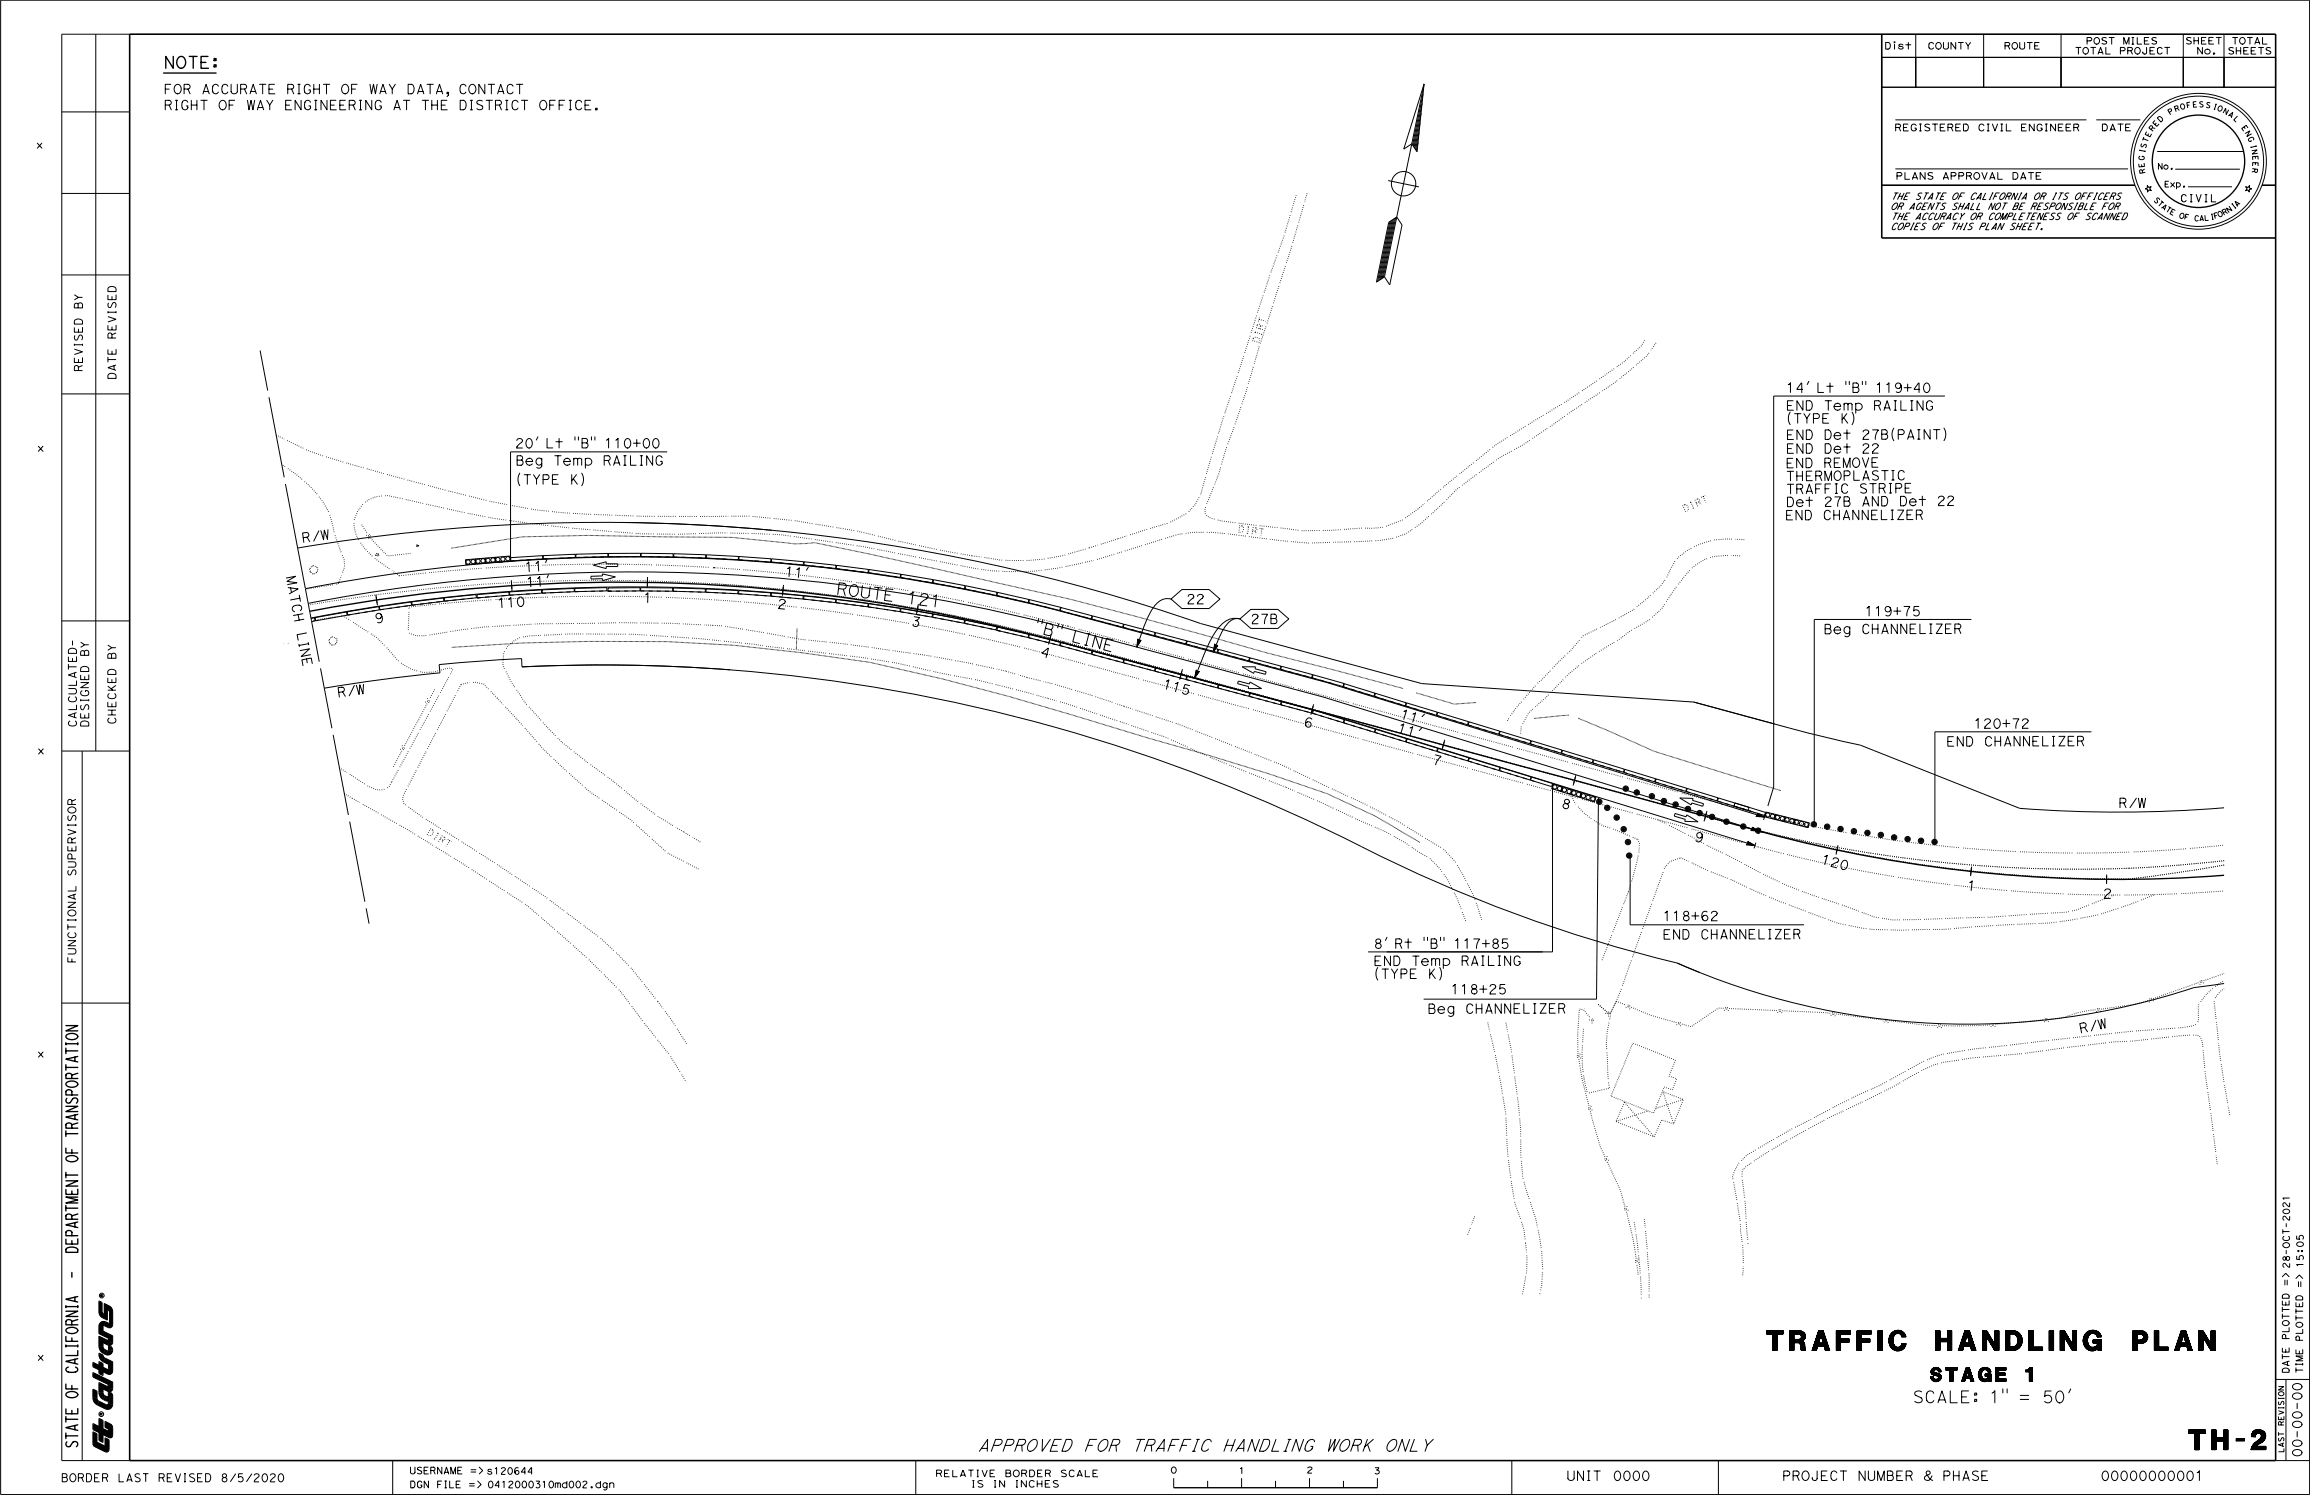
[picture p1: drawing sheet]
<svg xmlns="http://www.w3.org/2000/svg" width="432mm" height="279mm" viewBox="0 0 432 279" stroke-linecap="round" stroke-linejoin="round" font-family="sans-serif">
<defs><g id="words">
<text font-size="25.4" x="17.1" y="263.7">I</text>
<text font-size="9.9" x="48.6" y="73.1">\</text>
<text font-size="8.5" x="17" y="271.7">It</text>
<g font-size="5.4">
<text x="330.2" y="252.7">TRAFFIC</text>
<text x="361.6" y="252.7">HANDLING</text>
<text x="398.5" y="252.7">PLAN</text>
<text x="409" y="271.1">TH-2</text>
</g>
<text font-size="4" x="18.5" y="265.8">•</text>
<g font-size="3.8">
<text x="360.8" y="258.5">STAGE</text>
<text x="378.5" y="258.5">1</text>
</g>
<g font-size="3.6">
<text x="183.1" y="271.5">APPROVED FOR</text>
<text x="212.3" y="271.5">TRAFFIC HANDLING WORK ONLY</text>
</g>
<text font-size="3.5" x="12.1" y="196.6">;::</text>
<g font-size="3.2">
<text x="426.5" y="240.5">&quot;&quot;</text>
<text x="357.8" y="262.4">SCALE:</text>
<text x="372.1" y="262.4">1&quot;</text>
<text x="382" y="262.4">50'</text>
</g>
<g font-size="3.1">
<text x="30.8" y="12.8">NOTE:</text>
<text x="20.1" y="59.8">;:</text>
</g>
<text font-size="3" x="426.7" y="228.3">2</text>
<text font-size="2.9" x="359.6" y="277">&amp; PHASE</text>
<text font-size="2.8" x="426.7" y="236.2">&lt;D&quot;'</text>
<g font-size="2.7">
<text x="30.7" y="17.7">FOR</text>
<text x="37.8" y="17.7">ACCURATE</text>
<text x="53.7" y="17.7">RIGHT</text>
<text x="63.8" y="17.7">OF</text>
<text x="69" y="17.7">WAY</text>
<text x="76.1" y="17.7">DATA,</text>
<text x="85.9" y="17.7">CONTACT</text>
<text x="30.7" y="20.6">RIGHT</text>
<text x="40.8" y="20.6">OF</text>
<text x="46.2" y="20.6">WAY</text>
<text x="53.3" y="20.6">ENGINEERING</text>
<text x="73.6" y="20.6">AT</text>
<text x="78.9" y="20.6">THE</text>
<text x="85.9" y="20.6">DISTRICT</text>
<text x="100.8" y="20.6">OFFICE.</text>
<text x="334" y="76.8">END</text>
<text x="334.1" y="73.5">14' Lt</text>
<text x="341.1" y="76.8">Temp</text>
<text x="344.9" y="73.5">&quot;B&quot; 11 9+40</text>
<text x="350.3" y="76.8">RAILING</text>
<text x="96.5" y="83.9">20'Lt</text>
<text x="107.4" y="83.9">&quot;B&quot; 110+00</text>
<text x="334" y="82.3">END</text>
<text x="334.2" y="79.2">(TYPE</text>
<text x="341" y="82.3">Det</text>
<text x="344.2" y="79.2">K)</text>
<text x="348.2" y="82.3">27B(PAINT)</text>
<text x="96.5" y="87.2">Beg</text>
<text x="103.6" y="87.2">Temp</text>
<text x="112.8" y="87.2">RAILING</text>
<text x="333.9" y="87.5">END</text>
<text x="334" y="90">THERMOPLASTIC</text>
<text x="334" y="84.9">END</text>
<text x="340.9" y="87.5">REMOVE</text>
<text x="341" y="84.9">Det</text>
<text x="348.2" y="84.9">22</text>
<text x="96.7" y="90.6">(TYPE</text>
<text x="334" y="92.3">TRAFFIC</text>
<text x="334" y="94.8">Det</text>
<text x="341.2" y="94.8">27B</text>
<text x="347.7" y="92.3">STRIPE</text>
<text x="348.1" y="94.8">AND</text>
<text x="355.1" y="94.8">Det</text>
<text x="362.2" y="94.8">22</text>
<text x="333.8" y="97.3">END</text>
<text x="340.9" y="97.3">CHANNELIZER</text>
<text x="341" y="118.6">Beg</text>
<text x="348.1" y="118.6">CHANNELIZER</text>
<text x="348.8" y="115.3">119+75</text>
<text x="369.2" y="136.3">120+72</text>
<text x="364" y="139.6">END</text>
<text x="371" y="139.6">CHANNELIZER</text>
<text x="396.2" y="151.1">R/W</text>
<text x="257" y="177.4">8' Rt</text>
<text x="266.1" y="177.4">&quot;B&quot; 117+85</text>
<text x="256.9" y="180.7">END</text>
<text x="257.1" y="183">(TYPE</text>
<text x="264" y="180.7">Temp</text>
<text x="267.1" y="183">K)</text>
<text x="271.4" y="186">118+25</text>
<text x="273.1" y="180.7">RAILING</text>
<text x="267" y="189.6">Beg</text>
<text x="274" y="189.6">CHANNELIZER</text>
<text x="12.1" y="205">a..</text>
<text x="12.2" y="231.3">a..</text>
<text x="11.6" y="277.1">BORDER</text>
<text x="22.2" y="277.1">LAST</text>
<text x="29.7" y="277.1">REVISED</text>
<text x="41.5" y="277.1">8/5/2020</text>
<text x="292.9" y="277">UNIT</text>
<text x="301.6" y="277">0000</text>
<text x="333.3" y="277">PROJECT</text>
<text x="347.4" y="277">NUMBER</text>
<text x="392.8" y="277">00000000001</text>
</g>
<g font-size="2.6">
<text x="106.8" y="90.6">K)</text>
<text x="12.2" y="223.5">w</text>
<text x="12.2" y="232.8">w</text>
<text x="12.2" y="264.5">w</text>
</g>
<g font-size="2.5">
<text x="12.2" y="201.8">c:::</text>
<text x="12.2" y="211.1">c:::</text>
<text x="12.2" y="228.2">c:::</text>
<text x="12.2" y="247.9">c:::</text>
</g>
<g font-size="2.4">
<text x="352.4" y="9.3">Dist</text>
<text x="360.4" y="9.3">COUNTY</text>
<text x="374.7" y="9.3">ROUTE</text>
<text x="387.9" y="10.2">TOTAL PROJECT</text>
<text x="390" y="8.4">POST MILES</text>
<text x="354.3" y="24.6">REGISTERED</text>
<text x="369.8" y="24.6">CIVIL ENGINEER</text>
<text x="354.5" y="33.7">PLANS APPROVAL</text>
<text x="376.2" y="33.7">DATE</text>
<text x="429.4" y="234.6">..</text>
<text x="76.7" y="275.7">USERNAME =&gt;s120644</text>
<text x="76.7" y="278.3">DGN FILE=&gt; 0412000310md002 .dgn</text>
</g>
<g font-size="2.3">
<text x="12.7" y="122.4">Om</text>
<text x="20.1" y="123.2">m</text>
<text x="426.5" y="244.3">Ww</text>
<text x="426.5" y="248.1">Oo</text>
<text x="426.5" y="253.1">Ww</text>
<text x="175.1" y="276.2">R[LATIV[</text>
<text x="181.7" y="278.2">IS</text>
<text x="185.8" y="278.2">IN INCH~S</text>
<text x="188" y="276.2">BORD[R</text>
<text x="198.4" y="276.2">SCAL[</text>
</g>
<g font-size="2.2">
<text x="13.9" y="66.5">&gt;</text>
<text x="12.7" y="156.4">&gt;</text>
</g>
<g font-size="2.1">
<text x="20.1" y="56.1">w</text>
<text x="13.9" y="62.2">w</text>
<text x="20.1" y="61.8">w</text>
<text x="13.9" y="67.9">w</text>
<text x="20.1" y="69.3">&lt;t</text>
<text x="20.1" y="66.3">w</text>
<text x="12.7" y="123.8">w</text>
<text x="12.7" y="127">&lt;tw</text>
<text x="20.1" y="127.7">w</text>
<text x="12.7" y="134.4">&lt;t w</text>
<text x="20.1" y="132.2">w</text>
<text x="12.7" y="168.2">&lt;t</text>
</g>
<g font-size="2">
<text x="13.9" y="56.4">&gt;-</text>
<text x="13.9" y="57.6">m</text>
<text x="13.5" y="121.6">' &gt;-</text>
<text x="20.1" y="121.8">&gt;-</text>
<text x="426.7" y="232.5">u</text>
<text x="429.2" y="232.5">&quot;'</text>
<text x="429.1" y="246.9">&gt;-</text>
</g>
<g font-size="1.9">
<text x="353.6" y="39.3">OR ACENTS SHALL</text>
<text x="353.8" y="37.4">THE STATE OF CALIFORNIA OR ITS OFFICERS</text>
<text x="353.8" y="41.1">THE ACCURACY OR COMPLETENESS OF SCANNED</text>
<text x="371.7" y="39.3">NOT BE RESPONSIBLE FOR</text>
<text x="353.7" y="43">COPIES OF THIS PLAN SHEET.</text>
<text x="12.8" y="128.2">_jz</text>
<text x="20.1" y="130.7">u</text>
<text x="20.1" y="135.3">u</text>
<text x="12.7" y="169.7">z</text>
<text x="12.7" y="176.9">z</text>
</g>
<g font-size="1.8">
<text x="20.1" y="67.8">f-</text>
<text x="12.7" y="125.4">f-o</text>
<text x="12.7" y="131.4">u-</text>
<text x="12.7" y="135.9">uo</text>
<text x="12.1" y="200.3">I-</text>
<text x="12.1" y="212.7">I-</text>
<text x="12.1" y="220.5">I-</text>
<text x="12.1" y="226.6">I-</text>
<text x="12.2" y="234.3">Cl</text>
<text x="426.5" y="245.5">f- f-</text>
<text x="12.1" y="266.1">I-</text>
<text x="12.1" y="269.2">I-</text>
</g>
<g font-size="1.7">
<text x="7.1" y="84.6">X</text>
<text x="218.9" y="275.6">0</text>
</g>
<g font-size="1.6">
<text x="20.1" y="63.3">Ct'.</text>
<text x="13.9" y="69.4">Ct'.</text>
<text x="12.8" y="130">::J 0</text>
<text x="7.2" y="141.1">X</text>
<text x="12.7" y="162.2">::J</text>
<text x="12.7" y="178.4">::J</text>
<text x="7.1" y="197.8">X</text>
<text x="12.2" y="215.8">LL.</text>
<text x="427.3" y="234.6">'</text>
<text x="427" y="240.5">II</text>
<text x="429.5" y="240.5">11</text>
<text x="12.2" y="250.9">LL.</text>
<text x="7.1" y="254.6">X</text>
<text x="12.2" y="259.9">LL.</text>
</g>
<g font-size="1.5">
<text x="15.1" y="132.7">l/l</text>
<text x="12.7" y="150.5">'Jc:</text>
<text x="12.7" y="157.7">'Jc:</text>
<text x="12.7" y="158.9">_u</text>
<text x="426.5" y="246.9">f-</text>
<text x="429.1" y="256.8">f-</text>
</g>
<g font-size="1.4">
<text x="6.9" y="27.8">X</text>
<text x="20.1" y="57.6">Ul</text>
<text x="12.7" y="153.5">VJ</text>
<text x="12.7" y="163.6">VJ</text>
<text x="426.5" y="243">Cle,</text>
<text x="426.5" y="250.3">a_</text>
<text x="429.1" y="250.3">a_</text>
</g>
<g font-size="1.3">
<text x="20.1" y="129.1">cL</text>
<text x="12.6" y="179.9">LL</text>
<text x="426.7" y="230.8">f-</text>
</g>
<g font-size="1.2">
<text x="426.7" y="225.7">N</text>
<text x="426.7" y="236.9">N</text>
</g>
<text font-size="1" x="18.6" y="242.5">@</text>
</g></defs>
<g fill="none" stroke="#000" stroke-width=".19">
<path d="M.1 0h431.6v279.3h-431.6zM17.9 6.4v134M24.2 6.4h-12.7v266.6h12.7M265.8 19.3l-1.6 8M266 17.5l-2 9.6M266.2 15.7l-7.4 36M266.2 15.7l-1.3 12.7-1-1.5-1.5 1zM351.7 10.7h6.4v5.6h-6.4zM351.7 16.3h73.7M351.7 10.7h73.7M358.1 6.4v9.9M358.1 10.7h12.7v5.6h-12.7z"/>
<path d="M370.8 10.7h14.5v5.6h-14.5zM370.8 6.4v9.9M385.3 6.4v9.9M385.3 10.7h22.8v5.6h-22.8zM407.7 19.5a.45 .45 0 0 1 .7 .3 .45 .45 0 0 1-.6 .5l-.2-.3zM408.1 6.4v9.9M408.1 10.7h7.6v5.6h-7.6zM409.3 19.6l-.4 .1M409.4 19.1l-.6 .1 .1 1M409.5 7.1a.46 .46 0 0 0-.4-.1 .46 .46 0 0 0-.3 .4l.7 .3a.36 .36 0 0 1 0 .5 .36 .36 0 0 1-.6 0l-.2-.1M410.1 7v1.2M410.1 7.6h.8"/>
<path d="M410.4 19.5h-.4M410.5 19h-.5v1h.7M410.9 7v1.2M411.5 7.6h.6M411.7 8.9v1.2l-.9-1.2v1.2M411.8 19.1h-.6a.32 .32 0 0 0 .1 .3 .32 .32 0 0 0 .3 .1 .3 .3 0 0 1 .1 .5 .3 .3 0 0 1-.5-.1M412.3 7h-.8v1.2h.9M412.9 7.6h.6M413.1 19.3a.31 .31 0 0 0-.3-.2 .31 .31 0 0 0-.3 .4 .31 .31 0 0 0 .4 .2l.1 .1a.31 .31 0 0 1-.2 .4 .31 .31 0 0 1-.4-.2M413.7 7h-.8v1.2h.9M413.7 9.9h.3v.2h-.3zM414.1 19.4l.3 .1"/>
<path d="M414.2 19.5l-.3 .9M414.3 7h.9M414.7 7v1.2M414.8 19.9a.46 .46 0 0 1 .7 .4 .46 .46 0 0 1-.6 .5l-.2-.1-.1-.2zM415.7 6.4v9.9M415.7 10.7h9.7v5.6h-9.7zM417.3 7h1M417.5 9a.46 .46 0 0 0-.5-.1 .46 .46 0 0 0-.3 .3l.7 .4a.36 .36 0 0 1 0 .5 .36 .36 0 0 1-.6 0l-.1-.1M417.8 7v1.2M418 8.9v1.2M418 9.5h.8M418.8 8.9v1.2"/>
<path d="M418.9 7.1a.56 .56 0 0 1 .7 .2 .56 .56 0 0 1-.1 .7 .56 .56 0 0 1-.7 0l-.1-.5zM419.4 9.5h.6M420.1 7h.9M420.2 8.9h-.8v1.2h.9M420.6 7v1.2M420.8 9.5h.6M421.5 8.2l.4-1.2 .5 1.2M421.6 7.9h.7M421.6 8.9h-.8v1.2h.9M422.2 8.9h.9M422.6 8.9v1.2M422.9 7v1.2h.8"/>
<path d="M424.4 9a.46 .46 0 0 0-.5-.1 .46 .46 0 0 0-.3 .3l.8 .4a.36 .36 0 0 1-.1 .5 .36 .36 0 0 1-.5 0l-.2-.1M11.5 20.9h12.7M11.5 36.1h12.7M259.5 33.7l5.7 1.2M265.1 26.6l-.4 1.6M265.3 24.7l-.7 3.2M265.5 22.9l-1 4.8M265.6 21.1l-1.3 6.4M354.3 31.6h43.5M354.3 22.4h35.7M391.8 22.4h8.3M393 23.2h.5a.67 .67 0 0 1 .4 .6 .67 .67 0 0 1-.4 .7h-.5z"/>
<path d="M394.4 24.5l.5-1.3 .5 1.3M394.6 24.1h.7M395.9 23.2h1M396.4 23.2v1.3M397.3 23.8h.6M398.2 23.2h-.9v1.3h.9M400 28.1l1 .2M400 28v.2M400 29.2l-.1 .1a.46 .46 0 0 0 .4 .5 .46 .46 0 0 0 .5-.4l-.4-.2v.2M400.3 30.7l.1 .5M400.4 26.8l-.2 .6a.32 .32 0 0 0 .4 0 .32 .32 0 0 0 .2-.3l.1-.1a.31 .31 0 0 1 .4 .2 .31 .31 0 0 1-.3 .4M400.4 31.9l-.2-.2-.2 .1v.6l1-.2"/>
<path d="M400.6 25.9l1 .4M400.7 25.6l-.2 .6M400.8 30.5l.1 .6-1.1 .1v-.6M400.9 31.6l-.5 .3 .1 .4M401 28.2v.2M401.3 24.6l-.3 .5 .9 .5 .3-.6M401.4 34.7l.3 .3 .4-.1-.3 .4 .3 .3-.4-.1-.3 .4v-.5l-.4-.1 .4-.2zM401.6 25l-.2 .3M402.3 23.9v-.3l-.2-.1-.4 .4 .8 .6M402.8 22.5l-.4 .4 .8 .7 .4-.4M402.9 24l-.6-.1-.2 .3M403.1 23l-.3 .3"/>
<path d="M403.3 22.1l.2-.3a.57 .57 0 0 1 .6 .2 .57 .57 0 0 1 .1 .6l-.3 .2zM403.3 28.3h16M403.7 37.4a.32 .32 0 0 0-.2-.4 .32 .32 0 0 0-.4 .2 .32 .32 0 0 0 .2 .4v.1a.31 .31 0 0 1-.4 .2 .31 .31 0 0 1-.2-.4M404 37.5l.5 .5M404 38.9l.9-.6-.3 1M404.1 30.6v1l-.6-1v1M404.2 37.7l-.7 .8M404.2 38.8l.5 .3M404.7 34.4h.5M405.3 33.9h-.6v1.1h.7M405.4 38.6l.5 .4M405.5 21l.4-.3-.1-.3-.6 .2 .5 .8"/>
<path d="M405.6 38.8l-.5 .8M405.8 34.2l.7 .7M405.9 31.5h.1v.1h-.1zM405.9 39.5l.3 .2M406.5 34.1l-.7 .8M406.6 20.4l.4-.2 .4 .4M406.6 31.6h12.1M406.6 39.3l-.5-.2-.5 .9 .6 .3M406.8 34.3a.42 .42 0 0 1 .6-.1 .42 .42 0 0 1 0 .6 .42 .42 0 0 1-.6 0M406.8 34.2v1.1M407 20.2l.1-.1-.1-.3-.6 .1 .4 1M407.6 40a.45 .45 0 0 1 .7 .2 .45 .45 0 0 1-.4 .6h-.3l-.1-.3z"/>
<path d="M408.2 34.8h.2v.2h-.2zM408.6 36.6a.5 .5 0 0 0-.6-.2 .5 .5 0 0 0-.2 .7 .47 .47 0 0 0 .3 .6 .47 .47 0 0 0 .5-.2M409 34.9h8.2M409.4 36.4h.4M409.4 37.7h.4M409.6 36.4v1.3M410.5 36.4l.5 1.3 .4-1.3M412.2 36.4h.3M412.2 37.7h.3M412.4 36.4v1.3M413.4 36.4v1.3h.8M413.5 40l.1 1"/>
<path d="M413.6 40h-.3M413.8 20.4l.3 .1M414.4 39.7l-.6 .2 .3 1M414.7 39.6a.47 .47 0 0 1 .7 .3 .47 .47 0 0 1-.4 .6l-.4-.4zM415.6 39.8l.3-.2 .5 .3M415.9 39.6l.1-.3-.1-.2-.6 .2 .5 .9M416.5 21.7l.9-.7-.3 1M416.6 20.5l-.5 .9-.1-1.2-.4 .9M416.7 38.5l.5 .9-1.1-.5 .6 .8M416.7 21.5l.5 .3M417.2 38.1l.7 .8M417.3 38l-.1 .2"/>
<path d="M418 38.8l-.2 .2M418.3 21.7l-.7 .7 .4 .4M418.5 38l-.4 .4M418.7 38.1l-.9-.5 .4 1M419.4 23.7l.3 .4M419.7 25l.9-.5-.6 1 .9-.5M419.8 34.9l.4 .1 .3-.3v.4l.4 .2-.4 .1-.1 .5-.2-.4-.5 .1 .3-.3zM420.2 23.9l-.3-.5-.9 .6 .4 .5M420.7 27.4l.1 .3M420.9 28.2l1-.2-.9 .8 1-.2M421 31.5l1 .1-.1 .6h-.3l-.1-.2M421.1 31v-.6h1v.6"/>
<path d="M421.2 26.2l.1-.2a.46 .46 0 0 0-.7-.3 .46 .46 0 0 0-.1 .7h.3v-.2M421.5 31.6v.4l-.6 .1M421.6 29.2v.5M421.6 30.4v.4M421.7 27.2l.1 .2M421.7 27.3l-.9 .2M422.1 29.8v-.6l-1 .1v.6M11.5 51.4h12.7M14 59.8l.4-.2h.4a.59 .59 0 0 1 .6 .5v.5h-1.5zM20.3 53.8l.4-.2h.4a.59 .59 0 0 1 .6 .4v.5h-1.5zM259.6 41.5l1.5-.9 1 1.5-2.3 11.1-1-1.5-1.5 1zM259.8 41.4l-2.3 11.2"/>
<path d="M260 41.3l-2.3 11.2M260.2 41.1l-2.3 11.2M260.4 41l-2.3 11.2M260.7 40.8l-2.3 11.2M260.9 40.7l-2.3 11.2M408.5 40.5l.4 .1M409.2 40.1l-.6-.1-.2 1M411 40.5l-.2-.1a.45 .45 0 0 0-.5 .4 .45 .45 0 0 0 .5 .4l.1-.1M411.8 41l-.5 .1M411.9 41.3l-.4-1-.3 1M412.1 40.2l.1 1h.6M413.8 41h-.3"/>
<path d="M414.4 40.3l-.4 .1M11.5 73.6h12.7M13.9 64.4h1.5M13.9 64.2v.4M14 62.7a.5 .5 0 0 0-.1 .5 .5 .5 0 0 0 .5 .3l.1-.2a.52 .52 0 0 1 .7-.6 .63 .63 0 0 1 0 .9M15.4 64.2v.4M20.3 70l.4-.2h.4a.59 .59 0 0 1 .6 .4v.5h-1.5zM50.3 74.2l2.8 15M363.6 74h-32.1v73.1l-1 3.5M53.4 90.4l3.7 19.5M59.6 99.2l-1 1.9M61.3 99l-.1 1.8-.6-1.7-.1 1.8-.5-1.7"/>
<path d="M116 97.6a341 341 0 0 1 28.3 1.5M124.7 84.5h-29.3v20.3M144.3 99.1a340.3 340.3 0 0 1 80.1 17.4l41.4 11.3 50.8 3.4 21.2 5.7 9.9 2.4 29.8 11.8a242.3 242.3 0 0 0 38.2-.1M144.3 99.1a340.3 340.3 0 0 0-88.7 3.3M11.5 116h12.7M53.5 108l1.8-.3-1.7 .9 1.9 .3-1.7 .4M53.9 109.8l1.8 .3-1.6 .9M54.3 109.9l.2 .9M55.7 114.9l.2 1M55.9 111.2l.3 1.2M56 111.8l-1.7 .3M56.1 114.1a.6 .6 0 0 0 .2-.8 .6 .6 0 0 0-.8-.2 .65 .65 0 0 0-.8 .3 .65 .65 0 0 0 .2 .9h.2"/>
<path d="M56.6 114.7l-1.7 .3M56.7 100.5l.7-.1 .5 .8M56.8 115.7l-1.7 .4M57.3 118.3l-1.8 .3 .2 1.1M57.4 100.4a.44 .44 0 0 0 .3-.5 .44 .44 0 0 0-.4-.4l-.7 .1 .2 1.8M57.6 112.8a317.2 317.2 0 0 1 138.8 3.8l50.9 13.7 81.6 25M58.1 115.5l-1-5.5a320.1 320.1 0 0 1 140 3.9l51 13.7 81.7 25.1M58.1 115.5v.1M58.1 115.6l.7-.1 .1 .5-.6 .2M58.1 115.6l1.6 8.1M58.3 116.2h.1M58.9 115.4l5.9-1 .1 .6-5.9 1z"/>
<path d="M64.9 114.3l5.9-.9 .1 .6-5.9 .9zM70.3 111.1l.3 2M70.5 103.7h.1M70.9 113.4l6-.9v.6l-5.9 .9zM71.2 114.8a.91 .91 0 0 1 .3 .9 .91 .91 0 0 1-.7 .7l-.2-.1M77 112.5l5.9-.7 .1 .6-6 .7zM83 111.7l6-.6v.6l-5.9 .6zM87 104.6l1.9-.1v.9l-1.8 .1zM88.9 104.5l1.8-.2 .1 .9-1.9 .2zM89.2 111.1l5.9-.5 .1 .6-6 .5zM90.7 104.3l1.9-.1 .1 .9-1.9 .1zM92.6 104.2l2.8-.3v.9l-2.7 .3z"/>
<path d="M93.3 112.1l.4-.3 .1 1.8M95.1 112l.4-.3 .1 1.7M95.2 110.6l6-.4 .1 .6-6 .4zM95.4 104.2l6-.4 .1 .7-6 .3zM95.6 108.4l.1 2.1M96.9 111.8a.6 .6 0 0 1 .8-.1 .6 .6 0 0 1 .2 .7 .62 .62 0 0 1-.2 .7 .62 .62 0 0 1-.7 0 1.18 1.18 0 0 1-.1-1.3zM98.4 105.4l.4-.3 .1 1.7M98.7 108.2l.4-.3 .1 1.7M100.2 105.3l.4-.3 .1 1.7M100.5 108.1l.4-.3 .1 1.7M101.3 110.2l6-.2 .1 .6-6 .2zM101.5 103.8l6-.2v.6l-5.9 .3z"/>
<path d="M102.2 104.6l-.2 .6M102.5 107.4l-.2 .6M107.4 110l6-.2v.6l-5.9 .2zM107.6 103.6l6-.2v.6l-5.9 .2zM110.5 107.7l2.1-.1v-.3l2.4 .5-2.4 .7v-.4l-2.1 .1zM110.9 105.6l2.4-.6v.4h2.2v.5h-2.2v.4zM113.7 109.9l5.9-.1 .1 .6-6 .1zM113.7 103.4h6v.6h-6zM119.8 109.8l5.9 .1v.6l-5.9-.1zM119.8 103.4l6 .1v.6l-6-.1zM120.7 111.1l.4-.3v1.8M121 107.8v2.1"/>
<path d="M125.9 109.9l6 .2-.1 .6-6-.2zM125.9 103.5l6 .2v.6l-6-.2zM132 110.1l6 .3-.1 .6-6-.3zM132.1 103.7l5.9 .3v.6l-6-.3zM133.7 110a314.5 314.5 0 0 0-75.6 5.5M133.7 110a314.5 314.5 0 0 1 62 9.3l50.8 13.6 81.5 25.1M138.1 110.4l6 .4-.1 .6-5.9-.4zM138.1 104l6 .4v.6l-6-.4zM144.2 110.8l6 .5-.1 .7-6-.6zM144.2 104.4l6 .6-.1 .6-5.9-.6zM145.7 112.3a.49 .49 0 0 1 .7-.3 .49 .49 0 0 1 .2 .8l-.7 .5-.3 .4 1 .1M146.4 109.7l-.1 1.3"/>
<path d="M146.5 109.3l-.2 2M147.2 106.3l.5-.3-.2 1.7M149 106.4l.4-.3-.2 1.8M150.3 111.4l5.9 .6v.6l-6-.6zM150.3 105l6 .6-.1 .6-5.9-.6zM151.1 106l-.4 .6M156.3 112l6 .8-.1 .6-5.9-.8zM156.4 105.7l5.9 .7-.1 .6-5.9-.7zM156.7 110l.9 .1 .4 1.2M157.6 110.1a.56 .56 0 0 0 .6-.5 .56 .56 0 0 0-.4-.6l-.9-.1-.3 2.2M159.1 109.5a.77 .77 0 0 1 1-.1 .77 .77 0 0 1 .4 .8 .88 .88 0 0 1-.4 1.1 .88 .88 0 0 1-1.1-.2 1.33 1.33 0 0 1 .1-1.6zM161.2 109.5l-.2 1.6a.76 .76 0 0 0 .7 .7 .76 .76 0 0 0 .8-.5l.2-1.7"/>
<path d="M162.4 112.8l5.9 .9-.1 .6-5.9-.9zM162.4 106.4l6 .9-.1 .6-5.9-.9zM163.4 109.7l1.5 .2M164.2 109.8l-.3 2.2M165.5 111.1l.9 .1M166.9 110.2l-1.3-.2-.3 2.2 1.4 .2M168.4 113.7l5.9 1-.1 .6-5.9-1zM168.5 107.3l5.9 1-.1 .6-5.9-1zM170.1 111l.6-.3-.3 2.2M170.9 115.3l.9 .1-.2 .4-.4 .2a.58 .58 0 0 1 .4 .9 .58 .58 0 0 1-1-.1M171.7 112.9l-.4 2M172.2 111.3a.65 .65 0 0 1 .8-.3 .65 .65 0 0 1 .4 .7l-.1 .1a2.28 2.28 0 0 0-1.3 1.3l1.2 .1"/>
<path d="M174.4 114.8l5.9 1.1-.1 .6-5.9-1.1zM174.5 111.6l.6-.4-.3 2.2M174.5 108.3l5.9 1.1-.1 .6-5.9-1.1zM180.4 115.9l5.9 1.2-.1 .6-5.9-1.2zM180.5 109.5l5.9 1.2-.2 .6-5.8-1.2zM186.5 110.7l5.8 1.3-.1 .6-5.9-1.3zM186.5 117.2l5.8 1.4-.1 .6-5.9-1.4zM192.4 118.6l5.8 1.4-.1 .6-5.8-1.4zM192.4 112.1l5.8 1.4-.1 .6-5.8-1.5zM194.2 115.6l-.2 .8M194.9 115.8l-.1 .8M195.4 117.4l1 .3"/>
<path d="M195.7 116.4l.8 .2a.56 .56 0 0 1 .3 .6 .56 .56 0 0 1-.4 .5 .63 .63 0 0 1 .2 .7 .63 .63 0 0 1-.6 .4l-.9-.2zM196.5 118.5l-.5 2M197.9 116.6l-.2 .7M198.3 113.5l5.8 1.6-.1 .6-5.8-1.6zM198.7 116.8l-.2 .7M201.1 117.8l-.6 2.2 1.3 .3M203.3 118.4l.5 .1M203.5 118.4l-.5 2.2M204.2 115.1l5.8 1.5-.1 .6-5.8-1.5zM206.1 119.1l-.6 2.1-.8-2.4-.5 2.1M208.1 119.6l-1.2-.3-.6 2.1 1.3 .4M210.1 116.7l5.8 1.5-.1 .6-5.8-1.5z"/>
<path d="M212.7 119.4l-.1 1.2 .6-.9h-.1l.2-.1-.8 1.3zM212.8 119.6v.4l.1-.3h.2l-.4 .6zM216 118.2l5.8 1.6-.2 .5-5.7-1.5zM218.9 112a2.79 2.79 0 0 0-3 1.1 28.4 28.4 0 0 0-3.4 7.8M218.9 112l2-1.8h5.1l2 1.8-2 1.7h-5.1zM221.9 119.8l5.8 1.5-.2 .6-5.8-1.5zM222.1 111.5a.49 .49 0 0 1 .7-.4 .49 .49 0 0 1 .2 .7l-.7 .6-.2 .5h1M223.9 111.5a.49 .49 0 0 1 .6-.4 .49 .49 0 0 1 .2 .7l-.6 .6-.2 .5h1M231.8 115.7l2-1.8h5.1l2 1.8-2 1.7h-5.1zM234.1 115.2a.49 .49 0 0 1 .7-.4 .49 .49 0 0 1 .2 .7l-.7 .6-.2 .5h1M235.9 114.8h1a2.77 2.77 0 0 0-.5 1.8M237.6 114.8h.6a.44 .44 0 0 1 .4 .3 .44 .44 0 0 1-.2 .5 .5 .5 0 0 1 .3 .5 .5 .5 0 0 1-.4 .5h-.7z"/>
<path d="M237.6 115.6h.8M368.5 115.8h-29.4v38M14.3 131.7v.9h-1.5M15.4 129.1a.51 .51 0 0 0-.3 .6 .51 .51 0 0 0 .7 .3 .55 .55 0 0 0 .7-.2 .55 .55 0 0 0-.2-.7h-.3v.2M20.1 133.6h1.6M20.1 132.7h1.6M20.3 125.3l.3-.2h.4a.59 .59 0 0 1 .7 .5v.4h-1.6zM20.9 132.7v.9M53.1 120.3h.1M53.8 120.3h.1M55.9 120.4l.1 .4M56.1 121.6l1.7-.3-1.5 1.4 1.8-.3"/>
<path d="M57.3 123.2l.1 .7M57.6 120.1l.1 .4M57.7 120.3l-1.8 .3M58.4 124l-.2-1-1.8 .3 .2 1.1M59.9 124.9l.7 3.7M60.6 128.6l1.4 7.5M62.3 137.3l2.8 15M63.3 129.4l.7-.1 .5 .8M64 129.3a.44 .44 0 0 0 .4-.5 .44 .44 0 0 0-.5-.4l-.7 .1 .2 1.8M66.2 128.1l-.9 1.9M67.9 127.9v1.8l-.6-1.7-.2 1.8-.5-1.7M97.6 124.6a314.3 314.3 0 0 1 38.9 .6"/>
<path d="M97.6 124.6a313.6 313.6 0 0 1 38.9 .6M97.6 124.6l-.1-1.5-7.7 .4-7.7 .7 .1 1.5-10.1 1.2-11.5 1.7M136.5 125.2a315.7 315.7 0 0 1 122.7 35.4 269.9 269.9 0 0 0 54.3 19.4M195.8 122.4l-1-.3 1.1-1 .1 .1-.5 1.7M198.3 120.1l5.8 1.5-.1 .6-5.8-1.5zM202.7 120.5l.6 .2M204.3 121.7l5.8 1.6-.2 .5-5.8-1.5zM206.6 120.4l.9 .2M210.2 123.3l5.8 1.5-.2 .6-5.8-1.5zM216 124.9l5.8 1.5-.1 .6-5.8-1.6zM218 127.3l.5-.2-.5 1.7M219.7 127.8l.5-.3-.5 1.8"/>
<path d="M221 125.1l-.5 1.9M221.9 126.4l5.8 1.6-.1 .6-5.8-1.6zM222.4 128.1l-.9-.2-.3 .8a.6 .6 0 0 1 .9 .2 .6 .6 0 0 1-.3 .8 .6 .6 0 0 1-.8-.3M223.6 125.2l-.2 1.2 .8-.9-.9 1.2zM223.7 125.4v.4l.1-.3h.2l-.4 .6zM224.1 125.5h-.1M226.8 121.9l1-2.6a7.6 7.6 0 0 1 2.6-3.5l.6-.2 .8 .1a3.5 3.5 0 0 0-3.6 1.1 22.7 22.7 0 0 0-4 7.7l-.9 2.2M227.1 120.4l-.2 1.1 .7-.9h-.1h.2l-.9 1.3zM227.2 120.5v.4l.1-.2 .2-.1-.4 .6zM227.8 121.4l5.8 1.5-.2 .6-5.8-1.5zM227.8 128l5.8 1.5-.1 .6-5.8-1.5zM231.5 127.3l2.1 .5 .1-.3 2.1 1.2h-2.5l.1-.4-2.1-.5z"/>
<path d="M232.2 124.6h2.5l-.1 .4 2.1 .5-.2 .5-2-.5-.1 .3zM233.7 122.9l5.8 1.6-.2 .6-5.8-1.6zM233.7 129.6l5.8 1.5-.2 .6-5.7-1.5zM239.6 124.5l5.7 1.6-.1 .6-5.8-1.6zM239.6 131.1l5.8 1.6-.2 .6-5.8-1.6zM245.2 134.4a.7 .7 0 0 0-.8-.1 .7 .7 0 0 0-.4 .8l.1 .5M245.4 126.1l5.8 1.6-.2 .6-5.7-1.6zM245.5 132.7l5.8 1.8-.2 .6-5.7-1.8zM245.6 131.6l-.6 2M251.3 127.8l5.7 1.7-.2 .6-5.7-1.7zM251.4 134.5l5.7 1.8-.2 .6-5.7-1.8zM257.1 129.6l5.7 1.7-.1 .6-5.8-1.7z"/>
<path d="M257.2 136.3l5.7 1.8-.2 .5-5.7-1.7zM261.9 135.5l.5-.2-.5 1.7M262.4 132.9l.5-.2-.5 1.7M262.9 131.4l5.8 1.7-.2 .6-5.7-1.8zM263 138.1l5.7 1.7-.1 .6-5.8-1.7zM263.6 136l.5-.2-.6 1.7M264.1 133.5l.5-.2-.5 1.7M265.8 136.1l-.5 .4M266.3 133.5l-.5 .4M268.8 133.1l5.7 1.8-.2 .6-5.7-1.8zM268.8 139.9l5.8 1.7-.2 .6-5.7-1.7zM270.1 138.3l-.6 1.9"/>
<path d="M274.6 134.9l5.7 1.7-.2 .6-5.7-1.7zM280.4 136.7l5.8 1.7-.2 .6-5.8-1.7zM286.3 138.4l5.7 1.8-.2 .6-5.7-1.8zM390.9 136.8h-29.2v20.6M11.5 140.4h12.7M12.7 154v.4M12.7 154.2h1.5M12.8 151a.72 .72 0 0 1 .9-.2 .72 .72 0 0 1 .4 .9 .74 .74 0 0 1-.9 .2 .74 .74 0 0 1-.5-.8zM14.2 154v.4M15.4 140.4v132.6M65.4 153.6l2.8 14.9M268.3 141.1l1 .3a2.73 2.73 0 0 0-.9 1.5"/>
<path d="M274.7 141.7l5.7 1.7-.2 .6-5.7-1.8zM280.5 143.4l5.7 1.8-.2 .6-5.7-1.8zM286.3 145.2l3.9 1.2-.2 .6-3.9-1.2zM290.2 146.4v31.5h-34.5M290.3 146.5l1.8 .6-.3 .8-1.7-.5zM292.1 140.2l5.7 1.8-.2 .6-5.7-1.8zM292.1 147.1l1.8 .5-.3 .9-1.8-.6zM293.9 147.6l1.8 .6-.3 .8-1.8-.5zM294.5 145.2l-.3 1.2M294.6 144.8l-.5 2M295.7 148.2l2.6 .8-.2 .9-2.7-.9zM297.9 142l5.7 1.8-.1 .5-5.8-1.7z"/>
<path d="M298.8 149.1l-.4 37.6h-32.3M299 149.8h.1M300.5 151h.1M302.2 152.8h.1M303.5 155h.1M303.7 143.8l5.8 1.7-.2 .6-5.7-1.7zM303.9 147.4h.1M304.3 157.4h.1M304.6 159.9h.1M304.7 159.9v12.9h32.5M306 148.1h.1M308.8 148.8h.1"/>
<path d="M309.6 145.6l5.7 1.7-.2 .6-5.7-1.8zM311.1 149.7h.1M313.1 152l2.1 .7 .1-.4 2.1 1.3-2.5-.1 .1-.4-2-.6zM313.2 150.4h.1M314 149.1l2.5 .1-.1 .4 2 .6-.1 .5-2.1-.6-.1 .3zM315.4 147.3l5.7 1.8-.2 .6-5.7-1.8zM315.6 151.2h.1M317.7 152h.1M318.2 155.9a.91 .91 0 0 1-.1 1 .91 .91 0 0 1-.9 .4l-.2-.2M319.1 151.6l-.6 1.9M320.1 152.7h.1M321.2 149.1l5.7 1.8-.1 .6-5.8-1.8z"/>
<path d="M322.7 153.6h.1M324.3 150.1l5.7 1.7-.2 .6-5.7-1.7zM325.9 154.5h.1M326.7 157.3l1.3 .7-1.5-.1h1.2l-1-.5 .7 .4h-.7l.4-.1-.3-.1-.3 .3 .3-.3zM327.5 154.6l1.4 .7-1.6-.1h1.2l-.9-.5 .6 .4h-.7l.4-.1-.3-.1-.3 .3 .3-.2zM328.2 157.5l-.3 1M328.5 152l1.3 .7-1.5-.1h1.2l-1-.5 .7 .4-.8-.1h.4l-.2-.1-.3 .3 .3-.3zM328.7 155.2h.1M329 154.8l-.3 1.1M330 152.2l-.3 1M330.1 151.8l1.8 .4-.2 .9-1.8-.4zM331.9 152.2l1.8 .5-.2 .9-1.8-.5z"/>
<path d="M333.7 152.7l1.8 .4-.2 .9-1.8-.4zM335.5 153.1l2.7 .7-.2 .9-2.7-.7zM339.1 154.1h.1M341.6 154.5h.1M343.6 158l-.4 1.7M344.1 154.9h.1M346.6 155.4h.1M349.1 155.7h.1M351.6 156h.1M354.1 156.5h.1M356.6 156.8h.1M359.1 157.1h.1"/>
<path d="M361.7 157.4h.1M12.7 171.8v.3M12.7 171.9h1.5M12.7 172.7v1M12.7 173.2h1.5M12.8 170.3a.72 .72 0 0 1 .9-.2 .72 .72 0 0 1 .4 .8 .74 .74 0 0 1-.9 .3 .74 .74 0 0 1-.5-.8zM13 174.3a.51 .51 0 0 0-.3 .6 .51 .51 0 0 0 .7 .3 .55 .55 0 0 0 .7-.2 .55 .55 0 0 0-.2-.7M13.4 160.5v-.6a.39 .39 0 0 0-.3-.3 .39 .39 0 0 0-.4 .3v.6h1.5M14.2 165.6v.9h-1.5M14.2 171.8v.3M68.4 169.8l.6 2.8M311.1 174.6h.7"/>
<path d="M311.2 170.6l.4-.3v1.8M312.1 173.8h-1v1.7h1.1M313 170.6l.4-.3v1.8M313.5 180a134.6 134.6 0 0 0 96.6 4.6l5.6-.8M313.5 180l4.2 1.8M314 173.7v1.8l-1.2-1.7v1.7M314.6 173.7h.6a1 1 0 0 1 0 1.8h-.6zM316.3 171.2h1.3M316.9 170.5v1.3M319.1 170.4a.7 .7 0 0 0-.9 .1 .7 .7 0 0 0-.1 .9l.2 .5M319.2 174.1a.6 .6 0 0 0-.7-.3 .6 .6 0 0 0-.4 .7 .67 .67 0 0 0 .2 .8 .67 .67 0 0 0 .8 .1l.1-.2M319.9 174.6h1"/>
<path d="M319.9 173.7v1.8M319.9 170.7a.49 .49 0 0 1 .7-.4 .49 .49 0 0 1 .2 .7l-.6 .6-.3 .5h1.1M320.9 173.7v1.8M321.7 175.5l.6-1.8 .6 1.8M321.8 175.1h.9M324.6 173.7v1.8l-1.2-1.8 .1 1.8M326.3 173.7v1.8l-1.1-1.8v1.8M327 174.6h.7M328 173.7h-1v1.8h1.1M328.8 173.7v1.8h1M330.6 173.7h.4M330.6 175.5h.4"/>
<path d="M330.8 173.7v1.8M331.8 173.7h1.2l-1.2 1.8h1.2M333.6 174.6h.7M334.6 173.7h-1v1.8h1.1M335.3 174.6h.8l.3 .9M336.1 174.6a.44 .44 0 0 0 .3-.5 .44 .44 0 0 0-.4-.4h-.7v1.8M341.1 160.1l.5-.2-.5 1.7M342.7 160.6a.49 .49 0 0 1 .7-.2 .49 .49 0 0 1 0 .7l-.7 .4-.4 .4 1 .3M344.5 160.9a.56 .56 0 0 1 .7 0 .56 .56 0 0 1 .1 .7 .69 .69 0 0 1-.3 .8 .69 .69 0 0 1-.8-.1 1.18 1.18 0 0 1 .3-1.4zM368.2 164.9l.4-.2-.1 1.7M368.6 162l-.2 1.7M393.4 166.5a.49 .49 0 0 1 .7-.4 .49 .49 0 0 1 .2 .7l-.6 .6-.3 .5h1.1"/>
<path d="M393.8 163.7v1.3M393.8 163.4v1.8M11.5 187.5h12.7M296.2 188.5h.1M300.3 189.3h.1M388.9 192.2l.8-.2 .5 .8M389.7 192a.44 .44 0 0 0 .2-.5 .44 .44 0 0 0-.4-.4l-.7 .2 .3 1.7M391.8 190.7l-.9 2M393.5 190.4v1.8l-.7-1.7v1.8l-.7-1.7M427.4 228.6v.7M428 223.9h-1.3l.3 .3M429.4 232.3a.63 .63 0 0 1 .7-.2 .63 .63 0 0 1 .4 .6 .63 .63 0 0 1-.7 .3 .63 .63 0 0 1-.4-.6z"/>
<path d="M425.4 257.8h6.3M425.9 259.1h1l-1 .7h1M426.8 255.8l.4-.1 .5 .1 .2 .2v.5h-1.3v-.5zM427.3 257.8v15.2M427.6 254.5v.6M427.9 248.1v.8h-1.3M427.9 254.4l-1.3 .4 1.3 .4M428.7 258.8a.96 .96 0 0 1 1.6 .5 .98 .98 0 0 1-1 .4 .98 .98 0 0 1-.8-.6zM429.2 255h1.2M429.2 254.8v.3M430.4 248.4v.8h-1.2M430.4 254.8v.3"/>
<path d="M430.4 253.4h-1.2l1.2 .5-1.2 .4h1.2M73.4 273v6.3M171.2 273v6.3M219.4 276.3v1.7M225.7 276.8v1.2M231.8 274.5l.3-.2v1.1M232.1 276.3v1.7M238.4 276.8v1.2M244.5 274.4a.36 .36 0 0 1 .4-.3 .36 .36 0 0 1 .2 .5l-.5 .4-.1 .3h.7M244.8 276.3v1.7M251.1 276.8v1.2M257 274.3h.8l-.5 .4a.42 .42 0 0 1 .5 .3 .42 .42 0 0 1-.3 .5 .42 .42 0 0 1-.5-.2"/>
<path d="M257.5 276.3v1.7M282.6 273v6.3M321.2 273v6.3M377.6 260.8h1.6M377.6 261.5h1.6M425.4 273h6.3M425.9 263.6l1 .4-1 .3M425.9 261.2v.3M425.9 263v.2M425.9 267.7v.6M425.9 268h1M425.9 263.1h1"/>
<path d="M425.9 261.3h1M426 268.7v.6a.32 .32 0 0 0 .4-.1 .32 .32 0 0 0 0-.3l.1-.1a.31 .31 0 0 1 .5 .1 .31 .31 0 0 1-.2 .4M426 261.9v.6a.32 .32 0 0 0 .4-.1 .32 .32 0 0 0 0-.3l.1-.1a.31 .31 0 0 1 .5 .1 .31 .31 0 0 1-.2 .4M426 260.2a.45 .45 0 0 1 .7-.1 .45 .45 0 0 1 0 .7 .45 .45 0 0 1-.6 0 .45 .45 0 0 1-.1-.6zM426.4 265.9l-.2-.2h-.2l-.1 .6h1M426.4 264.9v.4M426.7 269.8v.5M426.9 269.7l-1 .3 1 .3M426.9 265.7l-.5 .2v.4M426.9 264.7v.6h-1v-.6M426.9 270.7v.6h-1M426.9 261.2v.3"/>
<path d="M426.9 263v.2M428.7 271.1a.96 .96 0 0 1 1.6 .5 .98 .98 0 0 1-1 .5 .98 .98 0 0 1-.8-.7zM428.7 269.4a.96 .96 0 0 1 1.6 .4 .98 .98 0 0 1-1 .5 .98 .98 0 0 1-.8-.6zM428.7 265.8a.96 .96 0 0 1 1.6 .5 .98 .98 0 0 1-1 .5 .98 .98 0 0 1-.8-.7zM428.7 264.1a.96 .96 0 0 1 1.6 .5 .98 .98 0 0 1-1 .4 .98 .98 0 0 1-.8-.6zM428.7 260.6a.96 .96 0 0 1 1.6 .4 .98 .98 0 0 1-1 .5 .98 .98 0 0 1-.8-.6zM429.4 262.3v1M429.4 267.5v1.1"/>
<circle cx="412.6" cy="9.7" r=".48"/>
<circle cx="262.4" cy="34.3" r="2.28"/>
<circle cx="404.9" cy="31.2" r=".39"/>
<circle cx="411" cy="30.1" r="12.7"/>
<circle cx="411" cy="30.1" r="12.2"/>
<circle cx="70.8" cy="115.1" r=".51"/>
<circle cx="87.5" cy="105" r=".4"/>
<circle cx="88.4" cy="105" r=".4"/>
<circle cx="89.4" cy="104.9" r=".4"/>
<circle cx="90.3" cy="104.8" r=".4"/>
<circle cx="91.2" cy="104.7" r=".4"/>
<circle cx="92.1" cy="104.7" r=".4"/>
<circle cx="93.1" cy="104.6" r=".4"/>
<circle cx="94" cy="104.5" r=".4"/>
<circle cx="94.9" cy="104.4" r=".4"/>
<circle cx="244.6" cy="135.4" r=".51"/>
<circle cx="290.6" cy="147.1" r=".4"/>
<circle cx="291.5" cy="147.4" r=".4"/>
<circle cx="292.4" cy="147.6" r=".4"/>
<circle cx="292.7" cy="150.6" r=".5"/>
<circle cx="292.9" cy="149.8" r=".44"/>
<circle cx="293.3" cy="147.9" r=".4"/>
<circle cx="294.2" cy="148.2" r=".4"/>
<circle cx="295.1" cy="148.5" r=".4"/>
<circle cx="296" cy="148.7" r=".4"/>
<circle cx="296.9" cy="149" r=".4"/>
<circle cx="297.7" cy="149.3" r=".4"/>
<circle cx="299" cy="149.8" r=".25"/>
<circle cx="299" cy="149.8" r=".12"/>
<circle cx="299" cy="149.8" r=".38"/>
<circle cx="299" cy="149.8" r=".5"/>
<circle cx="300.4" cy="151" r=".12"/>
<circle cx="300.4" cy="151" r=".38"/>
<circle cx="300.4" cy="151" r=".25"/>
<circle cx="300.4" cy="151" r=".5"/>
<circle cx="302.2" cy="152.8" r=".12"/>
<circle cx="302.2" cy="152.8" r=".25"/>
<circle cx="302.2" cy="152.8" r=".38"/>
<circle cx="302.2" cy="152.8" r=".5"/>
<circle cx="303.5" cy="155" r=".25"/>
<circle cx="303.5" cy="155" r=".12"/>
<circle cx="303.5" cy="155" r=".38"/>
<circle cx="303.5" cy="155" r=".5"/>
<circle cx="303.9" cy="147.4" r=".13"/>
<circle cx="303.9" cy="147.4" r=".25"/>
<circle cx="303.9" cy="147.4" r=".38"/>
<circle cx="303.9" cy="147.4" r=".5"/>
<circle cx="304.3" cy="157.4" r=".12"/>
<circle cx="304.3" cy="157.4" r=".25"/>
<circle cx="304.3" cy="157.4" r=".38"/>
<circle cx="304.3" cy="157.4" r=".5"/>
<circle cx="304.5" cy="159.9" r=".25"/>
<circle cx="304.5" cy="159.9" r=".12"/>
<circle cx="304.5" cy="159.9" r=".38"/>
<circle cx="304.5" cy="159.9" r=".5"/>
<circle cx="306" cy="148.1" r=".13"/>
<circle cx="306" cy="148.1" r=".25"/>
<circle cx="306" cy="148.1" r=".38"/>
<circle cx="306" cy="148.1" r=".5"/>
<circle cx="308.8" cy="148.8" r=".13"/>
<circle cx="308.8" cy="148.8" r=".25"/>
<circle cx="308.8" cy="148.8" r=".38"/>
<circle cx="308.8" cy="148.8" r=".5"/>
<circle cx="311" cy="149.7" r=".13"/>
<circle cx="311" cy="149.7" r=".25"/>
<circle cx="311" cy="149.7" r=".38"/>
<circle cx="311" cy="149.7" r=".5"/>
<circle cx="313.2" cy="150.3" r=".13"/>
<circle cx="313.2" cy="150.4" r=".25"/>
<circle cx="313.2" cy="150.4" r=".38"/>
<circle cx="313.2" cy="150.4" r=".5"/>
<circle cx="315.5" cy="151.2" r=".13"/>
<circle cx="315.5" cy="151.2" r=".25"/>
<circle cx="315.5" cy="151.2" r=".38"/>
<circle cx="315.5" cy="151.2" r=".5"/>
<circle cx="317.7" cy="156.1" r=".51"/>
<circle cx="317.7" cy="152" r=".13"/>
<circle cx="317.7" cy="152" r=".25"/>
<circle cx="317.7" cy="152" r=".38"/>
<circle cx="317.7" cy="152" r=".5"/>
<circle cx="320" cy="152.7" r=".13"/>
<circle cx="320" cy="152.7" r=".25"/>
<circle cx="320" cy="152.7" r=".38"/>
<circle cx="320" cy="152.7" r=".5"/>
<circle cx="322.7" cy="153.6" r=".13"/>
<circle cx="322.7" cy="153.6" r=".25"/>
<circle cx="322.7" cy="153.6" r=".38"/>
<circle cx="322.7" cy="153.6" r=".5"/>
<circle cx="325.9" cy="154.5" r=".13"/>
<circle cx="325.9" cy="154.5" r=".25"/>
<circle cx="325.9" cy="154.5" r=".38"/>
<circle cx="325.9" cy="154.5" r=".5"/>
<circle cx="328.6" cy="155.2" r=".13"/>
<circle cx="328.6" cy="155.2" r=".25"/>
<circle cx="328.6" cy="155.2" r=".38"/>
<circle cx="328.6" cy="155.2" r=".5"/>
<circle cx="330.4" cy="152.3" r=".4"/>
<circle cx="331.3" cy="152.5" r=".4"/>
<circle cx="332.2" cy="152.8" r=".4"/>
<circle cx="333.1" cy="153" r=".4"/>
<circle cx="334" cy="153.2" r=".4"/>
<circle cx="335" cy="153.4" r=".4"/>
<circle cx="335.9" cy="153.7" r=".4"/>
<circle cx="336.8" cy="153.9" r=".4"/>
<circle cx="337.7" cy="154.1" r=".4"/>
<circle cx="339" cy="154.1" r=".13"/>
<circle cx="339" cy="154.1" r=".25"/>
<circle cx="339.1" cy="154.1" r=".38"/>
<circle cx="339.1" cy="154.1" r=".5"/>
<circle cx="341.5" cy="154.5" r=".13"/>
<circle cx="341.6" cy="154.5" r=".25"/>
<circle cx="341.6" cy="154.5" r=".38"/>
<circle cx="341.6" cy="154.5" r=".5"/>
<circle cx="344.1" cy="154.9" r=".13"/>
<circle cx="344.1" cy="154.9" r=".25"/>
<circle cx="344.1" cy="154.9" r=".38"/>
<circle cx="344.1" cy="154.9" r=".5"/>
<circle cx="346.6" cy="155.3" r=".13"/>
<circle cx="346.6" cy="155.3" r=".25"/>
<circle cx="346.6" cy="155.3" r=".38"/>
<circle cx="346.6" cy="155.3" r=".5"/>
<circle cx="349.1" cy="155.7" r=".13"/>
<circle cx="349.1" cy="155.7" r=".25"/>
<circle cx="349.1" cy="155.7" r=".38"/>
<circle cx="349.1" cy="155.7" r=".5"/>
<circle cx="351.6" cy="156" r=".13"/>
<circle cx="351.6" cy="156" r=".25"/>
<circle cx="351.6" cy="156" r=".38"/>
<circle cx="351.6" cy="156" r=".5"/>
<circle cx="354.1" cy="156.5" r=".13"/>
<circle cx="354.1" cy="156.5" r=".25"/>
<circle cx="354.1" cy="156.5" r=".38"/>
<circle cx="354.1" cy="156.5" r=".5"/>
<circle cx="356.6" cy="156.8" r=".13"/>
<circle cx="356.6" cy="156.8" r=".25"/>
<circle cx="356.6" cy="156.8" r=".38"/>
<circle cx="356.6" cy="156.8" r=".5"/>
<circle cx="359.1" cy="157.1" r=".13"/>
<circle cx="359.1" cy="157.1" r=".25"/>
<circle cx="359.1" cy="157.1" r=".38"/>
<circle cx="359.1" cy="157.1" r=".5"/>
<circle cx="361.6" cy="157.3" r=".13"/>
<circle cx="361.6" cy="157.3" r=".25"/>
<circle cx="361.6" cy="157.3" r=".38"/>
<circle cx="361.6" cy="157.3" r=".5"/>
<circle cx="315.2" cy="171.6" r=".5"/>
<circle cx="315.2" cy="170.7" r=".44"/>
<circle cx="318.7" cy="171.6" r=".51"/>
</g>
<g fill="none" stroke="#000" stroke-width=".19" stroke-dasharray=".1 .3 .1 .3 .1 .3 .1 .3" stroke-linecap="butt">
<path d="M241.3 39.6l1-3.1M243.7 38.4l-.9 3.2M244.3 36.2l-.4 1.6M235.1 58.4l1-3.2M235.3 59.7l1.2 .3M236.3 54.6l1.1-3.1M237.6 50.9l1.1-3.1M237.9 57.3l-1.1 3.1M238.9 47.2l1.1-3.2M239.1 53.5l-1.1 3.2M240.2 43.4l1-3.2M240.3 49.7l-1.1 3.2"/>
<path d="M241.5 46l-1 3.1M242.6 42.2l-.9 3.2M229 77.2l1-3.1M230.2 73.5l1.1-3.2M230.7 79.9l-1.2 3.1M231.5 69.7l1-3.2M231.9 76.1l-1 3.2M232.7 65.9l1-3.1M233.2 72.4l-1.1 3.1M233.9 62.2l1-3.2M234.3 63.3a.7 .7 0 0 1 1.2 .3M234.3 63.3l-.2 .4 1.2 .3 .2-.4"/>
<path d="M234.3 68.6l-1 3.2M234.6 62.2l.1-.3M234.6 62.1l1.2 .3M235.2 60.1l.3-.8M235.4 64.8l-1 3.2M235.5 61.4l.1-.5h.7M235.6 60.9l-.2-.3-.4 .2M235.8 62.6l.1-.3M236.1 61.6l-1.2-.3 .1-.5M236.6 61l-1 3.2M285.7 79.3l2.8-1.7M289 77.3l2.9-1.7"/>
<path d="M292.4 75.2l2.8-1.8M292.5 77.8l-2.8 1.9M295.7 73l2.8-1.8M295.7 75.6l-2.7 1.8M299 70.8l2.7-1.9M299 73.4l-2.7 1.8M302.2 68.5l1.3-.9 1.3-1.1M302.3 71.1l-2.8 1.9M305.3 66l1.5-1.4 .7-1M305.4 68.7l-2.6 2.1M308.2 66l-.3 .5-2.1 1.7M309.5 64.1l-.9 1.4"/>
<path d="M51.6 81.3l1.5 .7M53.3 87.2l-.6-.4M53.7 82.3l3 1.5M56.5 89.6l-2.7-2M57.2 84.1l3.2 1.1M59.3 92.4l-1.3-1.5-1.1-.9M61 85.4l3.2 .9M61.4 95.7l-1-1.8-.8-1M62.5 99.5l-.8-3.3M64.8 86.5l3.2 .9M66.2 97.2l.7-1.6 .9-1.4M67.6 98.1l1.1 1.6"/>
<path d="M68.3 93.9a4.9 4.9 0 0 1 3-1.2M68.6 87.6l3.2 .9M72 92.7l.5-.1 2.7 .6M72.4 88.7l3.2 .8M75.9 93.4l3.2 .7M76.2 89.7l3.2 .9M79.7 94.2l3.3 .7M80 90.7l3.2 .9M83.6 95.1l3.2 .7M83.8 91.8l3.3 .8M87.4 95.9l3.3 .7M87.7 92.7l3.2 .8"/>
<path d="M91.3 96.7l3.3 .5M91.5 93.7l3.3 .6M95.2 97.3l3.3 .4M95.4 94.4l3.3 .6M99.2 97.8l3.3 .4M99.3 95.1l3.3 .4M103.1 98.3l3.3 .4M103.2 95.6l3.3 .3M107 98.7l3.3 .3M107.2 95.9l3.3 .2M111 99.1l3.3 .2M111.1 96.2l3.3 .1"/>
<path d="M114.9 99.4l3.3 .2M115.1 96.3l3.3 .1M118.8 99.7l3.4 .1M119 96.4l3.3 .1M122.8 99.8h3.3M123 96.5h3.3M126.7 99.9l3.4-.2M126.9 96.5h3.4M130.7 99.7l3.3-.1M130.9 96.5h3.3M134.3 99.6h1.6M134.5 96.5h1.6"/>
<path d="M136.6 99.6l3.3 .1M136.7 96.5h3.4M140.5 99.7l3.3 .1M140.7 96.5l3.3 .3M144.5 99.9l3.3 .3M144.6 96.9l3.3 .3M148.6 97.3l3.3 .6M152.5 98l3.3 .5M156.4 98.6l3.3 .6M160.3 99.3l3.2 .7M211.3 100l3.1-1.1M215 98.8l3.2-1"/>
<path d="M218.8 97.6l2.9-1.6M221 99.8l-.7 .1-2.5 .7M222.2 95.6l1.2-1.3 .7-1.4M224.4 92.4l.9-3.2M225 99.5h-1.9l-1.5 .2M225.4 94.8l-.2 .3 .1 .9 .4 .5 1.3 .5M225.5 88.6l.9-3.2M226.6 84.8l1-3.2M226.8 91.1l-1.2 3.1M227.6 97.2l3.3 .5M227.8 81l1-3.2M228.2 87.4l-1.1 3.1"/>
<path d="M228.9 99.7l-3.3-.2M229.3 83.6l-1 3.2M231.5 97.8l3.3 .4M232.2 98.3a.7 .7 0 0 1-.2 1.2M232.2 98.3l-.4-.1-.2 1.3h.4M233.1 99.7h.3M233.2 98.4l.3 .1M233.4 98.5l-.2 1.2M234.1 99.8l.1-1.2 .5 .1M234.1 99.2l.6 .1 .1 .6M234.7 99.3l.3-.3-.3-.3M235.5 98.8l.8 .1"/>
<path d="M235.5 98.3l3.3 .3M235.9 98.8l-.2 1.2M239.4 98.7l3.3 .4M243.3 99.2h3.4M247.3 99.1l3.3-.1M251.2 98.9l3.4-.2M255.2 98.7l3.3-.1M259.1 98.3l3.1-1.1M262.7 96.8l2.3-1.7M264 99l-1.2 .8-1.8 .6M265 95.1l1.3-1M266.8 93.6l2.5-2.1"/>
<path d="M267.1 96.5l-1.6 1.4-1 .7M269.8 91.1l2.5-2.1M270 93.8l-2.5 2.3M272.8 91.1l-2.4 2.3M272.8 88.6l2.6-2.1M275.9 86.1l2.6-2.1M276 88.7l-2.7 2M279 83.6l2.8-1.8M279.2 86.4l-2.7 1.9M282.3 81.4l2.8-1.7M282.5 84.3l-2.8 1.7M285.9 82.3l-2.8 1.7"/>
<path d="M289.2 80.1l-2.7 1.8M314.9 94.3a.7 .7 0 0 1 .5 1.2M314.9 94.3l-.3 .2 .5 1.1 .3-.1M315.9 93.9l.3-.1M316.1 93.8l.5 1.2M316.4 95l.3-.1M317.1 94l.5-.2 .5 .5M317.4 94.6l-.6-1.1 .5-.2M317.6 93.8l.1-.4-.4-.1M318 93l.7-.4M318.4 92.8l.5 1.1M57.3 110.1l5-.8"/>
<path d="M57.3 110.1l-.3-.3M57.7 113.1a329 329 0 0 1 75.5-4M58 106.4l-.2 .2 .2 .1M58 106.2v.2M58 106.7v.2l.2 .1M58.2 107v.2h.3M58.2 116l5-.8M58.3 106h-.2l-.1 .2M58.5 105.8h-.2v.2M58.5 107.2l.2 .1 .1-.1M58.8 107.2h.2l.1-.2M58.9 105.9a.26 .26 0 0 0-.2-.2 .26 .26 0 0 0-.2 .1"/>
<path d="M59.1 107l.2-.1v-.2M59.2 106.1l-.1-.2h-.2M59.3 106.7h.2l-.1-.2M59.4 106.5v-.3l-.2-.1M61.6 119.8l-.2 .1 .2 .1M61.6 119.5v.3M61.9 119.3h-.3v.2M62.1 119.1h-.2v.2M62.5 119.2a.26 .26 0 0 0-.2-.2 .26 .26 0 0 0-.2 .1M62.8 119.4l-.1-.2h-.2M62.9 109.2l.4-.1M62.9 119.8l.1-.3-.2-.1"/>
<path d="M63.3 109.1l.5-1.5M63.8 103.2l-1.2-3.1M63.8 115.1h.3M64 107l.4-1.1-.1-1.3-.3-.8M64.1 115.1l1.4 .9M66 116.3l2.8 1.8M67.1 100.9a5.7 5.7 0 0 1-.9-3.1M68.4 100l1.2 .2M68.9 100.7l.2-1.2M69.3 100.5l3.1 3.4 4.3-.5M69.3 118.5l1.1 .7 1.5 1.4M69.6 104l-1.8-1.9-.4-.6"/>
<path d="M70.2 103.8l.6 .1M70.2 103.8l.4-.5M70.7 103.7l-.1-.2-.3 .1 .2 .3 .2-.2M70.8 103.9l-.2-.6M72.8 106.3l-2.7-1.9M74.6 107.6l-1.3-.9M74.6 107.6l5-.5M76.3 117.7l.1-3.3M76.5 113.7v-.3M76.5 113.4l4.9-.5M78.1 102h-.1h.1M78.1 102v-.1l-.2 .1 .1 .1 .1-.1"/>
<path d="M78.2 102l-.1-.2-.2 .2 .1 .1 .2-.1M78.2 102l-.1-.2-.3 .1 .2 .3 .2-.2M79.7 118.8a3.9 3.9 0 0 1-3.2-.5M80.2 107l10-.8M82.1 112.9l9.9-.8M83.6 118.1l-3.3 .6M84.5 102.4l-.1 .1M84.7 102.4h-.1M84.9 102.4h-.1M85.1 102.3h-.1M85.4 102.3h-.2M85.6 102.3h-.1"/>
<path d="M85.8 102.2h-.1M86 102.2h-.1M86.3 102.1l-.2 .1M86.5 102.1h-.1M86.7 102.1h-.1M86.9 102l-.1 .1M87.2 102h-.2M87.4 102h-.1M87.5 117.5l-3.3 .5M87.6 101.9l-.1 .1M87.8 101.9h-.1M88.1 101.9h-.2"/>
<path d="M88.3 101.8h-.1M88.5 101.8h-.1M88.7 101.8h-.1M89 101.7h-.2M89.2 101.7h-.1M89.4 101.6l-.1 .1M89.6 101.6h-.1M89.9 101.6h-.2M90.1 101.5l-.1 .1M90.3 101.5h-.1M90.5 101.5h-.1M90.8 101.4l-.2 .1"/>
<path d="M90.8 106.2l10-.6M91 101.4h-.1M91.2 101.4h-.1M91.4 101.3h-.1M91.4 117.1l-3.3 .4M91.6 101.3h-.1M91.9 101.3h-.2M92.1 101.2h-.1M92.3 101.2h-.1M92.5 101.1l-.1 .1M92.7 112l9.9-.4M92.8 101.1h-.2"/>
<path d="M93 101.1h-.1M93.2 101l-.1 .1M93.4 101h-.1M93.7 101h-.2M93.9 100.9l-.1 .1M94.1 100.9h-.1M94.3 100.9h-.1M94.6 100.8h-.2M94.8 100.8h-.1M95 100.7l-.1 .1M95.2 100.7h-.1M95.4 116.9l-3.3 .2"/>
<path d="M95.5 100.7h-.2M95.7 100.6l-.1 .1M95.9 100.6h-.1M96.1 100.6h-.1M96.4 100.5l-.2 .1M96.6 100.5h-.1M96.8 100.5h-.1M97 100.4h-.1M97.3 100.4h-.2M97.5 100.4h-.2M97.7 100.3h-.1M97.8 119l1.2-.2 2.1-.1"/>
<path d="M97.9 100.3h-.1M98.2 100.3h-.2M98.4 100.3h-.1M98.6 100.3h-.1M98.8 100.3h-.1M99.1 100.3h-.2M99.3 100.3h-.1M99.3 116.7l-3.3 .2M99.5 100.3h-.1M99.7 100.3h-.1M100 100.3h-.2M100.2 100.3h-.1"/>
<path d="M100.4 100.3h-.1M100.6 100.3h-.1M100.9 100.3h-.2M101.1 100.3h-.1M101.3 100.2l-.1 .1M101.4 105.6l10-.2M101.6 100.2h-.2M101.7 118.7l3.4-.1M101.8 100.2h-.1M102 100.2h-.1M102.2 100.2h-.1M102.5 100.2h-.2"/>
<path d="M102.7 100.2h-.1M102.9 100.2h-.1M103.1 100.2h-.1M103.3 111.6l10-.2M103.3 116.6h-3.3M103.4 100.2h-.2M103.6 100.2h-.1M103.8 100.2h-.1M104 100.2h-.1M104.3 100.2h-.1M104.5 100.2h-.1M104.7 100.2h-.1"/>
<path d="M104.8 120h.2M105 100.2h-.2M105.1 120h.1M105.2 100.2h-.1M105.3 120h.1M105.4 100.2h-.1M105.5 120h.1M105.6 100.2h-.1M105.7 118.5h3.3M105.7 120h.2M105.9 100.2h-.2M106 120h.1"/>
<path d="M106.1 100.1l-.1 .1M106.2 120h.1M106.3 100.1h-.1M106.4 120h.2M106.5 100.1h-.1M106.7 120l.1-.1M106.8 100.1h-.2M106.9 119.9h.1M107 100.1h-.1M107.1 119.9h.1M107.2 100.1h-.1M107.2 116.5l-3.3 .1"/>
<path d="M107.3 119.9h.2M107.5 100.1h-.2M107.6 119.9h.1M107.7 100.1h-.1M107.8 119.9h.1M107.9 100.1h-.1M108 119.9h.1M108.1 100.1h-.1M108.2 119.9h.2M108.4 100.1h-.2M108.5 119.9h.1M108.6 100.1h-.1"/>
<path d="M108.7 119.9h.1M108.8 100.1h-.1M108.9 119.9h.1M109 100.1h-.1M109.1 119.9h.2M109.3 100.1h-.2M109.4 119.9h.1M109.5 100.1h-.1M109.6 119.9h.1M109.6 118.5h3.4M109.7 100.1h-.1M109.8 119.9h.2"/>
<path d="M109.9 100.1h-.1M110.1 119.9h.1M110.2 100.1h-.2M110.3 119.9h.1M110.4 100.1h-.1M110.5 119.9h.1M110.6 100.1h-.1M110.7 119.9h.2M110.9 100.1h-.2M111 119.9h.1M111.1 100.1h-.1M111.2 119.9h.1"/>
<path d="M111.2 116.5h-3.3M111.3 100.1h-.1M111.4 119.9h.1M111.5 100.1h-.1M111.6 119.9h.2M111.8 100.1h-.2M111.9 119.9h.1M112 100.1h-.1M112 105.4l10 .2M112.1 119.9h.1M112.2 100.1h-.1M112.3 119.9h.2"/>
<path d="M112.4 100.1h-.1M112.6 119.9h.1M112.7 100.1h-.2M112.8 119.9h.1M112.9 100.1h-.1M113 119.9h.1M113.1 100.1h-.1M113.2 119.9h.2M113.4 100.1h-.2M113.5 119.9h.1M113.6 100.1h-.2M113.6 118.5h3.3"/>
<path d="M113.7 119.9h.1M113.8 100.1h-.1M113.9 111.4l10 .2M113.9 119.9h.1M114 100.1h-.1M114.1 119.9h.2M114.3 100.1h-.2M114.4 119.9h.1M114.5 100.2l-.1-.1M114.6 119.9h.1M114.7 100.2h-.1M114.8 119.9h.1"/>
<path d="M114.9 100.2h-.1M115 119.9h.2M115.2 116.4l-3.4 .1M115.2 100.2h-.2M115.3 119.9h.1M115.4 100.2h-.1M115.5 119.9h.1M115.6 100.2h-.1M115.7 119.9h.2M115.8 100.2h-.1M116 119.9h.1M116.1 100.2h-.2"/>
<path d="M116.2 119.9h.1M116.3 100.2h-.1M116.4 119.9h.1M116.5 100.2h-.1M116.6 119.9h.2M116.8 100.2h-.2M116.9 119.9h.1M117 100.2h-.1M117.1 119.9h.1M117.2 100.2h-.1M117.3 119.9h.1M117.4 100.2h-.1"/>
<path d="M117.5 119.9h.2M117.6 118.5l3.3 .2M117.7 100.2h-.2M117.8 119.9h.1M117.9 100.2h-.1M118 119.9h.1M118.1 100.2h-.1M118.2 119.9h.1M118.3 100.2h-.1M118.5 119.9h.1M118.6 100.2h-.2M118.7 119.9h.1"/>
<path d="M118.8 100.2h-.1M118.9 119.9h.1M119 100.2h-.1M119.1 116.4h-3.3M119.1 119.9h.2M119.2 100.2h-.1M119.4 119.9h.1M119.5 100.2h-.2M119.6 119.9h.1M119.7 100.3l-.1-.1M119.8 119.9h.1M119.9 100.3h-.1"/>
<path d="M120 119.9h.2M120.2 100.3h-.2M120.3 119.9h.1M120.4 100.3h-.1M120.5 119.9h.1M120.6 100.3h-.1M120.7 119.9h.1M120.8 100.3h-.1M120.9 119.9h.2M121.1 100.3h-.2M121.2 119.9h.1M121.3 100.3h-.1"/>
<path d="M121.4 119.9h.1M121.5 118.7l3.3 .3M121.5 100.3h-.1M121.6 119.9h.2M121.7 100.3h-.1M121.9 119.9h.1M122 100.3h-.2M122.1 119.9h.1M122.2 100.3h-.1M122.3 119.9h.1M122.4 100.3h-.1M122.5 119.9h.2"/>
<path d="M122.7 100.3h-.2M122.7 105.6l10 .4M122.8 119.9h.1M122.9 100.3h-.1M123 119.9h.1M123.1 116.5l-3.4-.1M123.1 100.3h-.1M123.2 119.9h.1M123.3 100.3h-.1M123.4 119.9h.2M123.6 100.3h-.2M123.7 119.9h.1"/>
<path d="M123.8 100.3h-.1M123.9 119.9h.1M124 100.3h-.1M124.1 119.9h.2M124.2 100.3h-.1M124.4 119.9h.1M124.5 100.3h-.2M124.5 111.7l8.5 .4M124.6 119.9h.1M124.7 100.3h-.1M124.8 119.9h.1M124.9 100.3h-.1"/>
<path d="M125 119.9h.2M125.1 100.3h-.1M125.3 119.9l.1 .1M125.4 100.3h-.2M125.5 119l3.3 .2M125.5 120h.1M125.6 100.3h-.1M125.7 120h.1M125.8 100.3h-.1M125.9 120h.2M126.1 100.3h-.2M126.2 120h.1"/>
<path d="M126.3 100.3h-.1M126.5 100.4h-.1M126.7 100.4h-.1M127 100.4h-.2M127 116.6l-3.3-.1M127.2 100.4h-.1M127.4 100.4h-.1M127.6 100.4h-.1M127.9 100.4h-.2M128.1 100.4h-.1M128.3 100.4h-.1M128.5 100.4h-.1"/>
<path d="M128.8 100.4h-.1M129 100.4h-.1M129.2 100.4h-.1M129.4 119.3l3.3 .3M129.5 100.4h-.2M129.7 100.4h-.1M129.9 100.4h-.1M130.1 100.4h-.1M130.4 100.4h-.2M130.6 100.4h-.1M130.8 100.4h-.1M131 116.8l-3.4-.2"/>
<path d="M131 100.4h-.1M131.3 100.4h-.2M131.5 100.4h-.1M131.7 100.4h-.1M132 100.4h-.2M132.2 100.4h-.1M132.4 100.4h-.1M132.6 100.4h-.1M132.9 100.4h-.2M133.1 100.4h-.1M133.1 119.6l1.7 .2M133.2 109.1a328.9 328.9 0 0 1 65.6 10.8"/>
<path d="M133.3 116.9l-1.7-.1M133.3 106.1h.1M133.3 100.4h-.1M133.4 106.1h.1M133.4 106.1l5 .3M133.5 106.1h-.1M133.5 100.4h-.1M133.5 112.1l5 .4M133.7 109.1a328.9 328.9 0 0 1 65.1 10.8M133.8 100.4h-.2M134 100.4h-.1M134.2 100.4h-.1"/>
<path d="M134.3 100.4h-.1M134.6 100.4h-.2M134.8 100.4h-.1M134.9 117l-1.6-.1M135 100.4h-.1M135.2 100.4h-.1M135.4 119.8l3.3 .4M135.5 100.4h-.2M135.7 100.4h-.1M135.9 100.4h-.1M136.1 100.4h-.1M136.4 100.4h-.2"/>
<path d="M136.6 100.4h-.1M136.8 100.4h-.1M137 100.5l-.1-.1M137.3 100.5h-.2M137.5 100.5h-.1M137.7 100.5h-.1M138 100.5h-.2M138.2 100.6h-.2M138.4 100.6h-.1M138.6 100.6h-.1M138.8 117.6l-3.2-.5M138.9 100.6h-.2"/>
<path d="M139 106.5l9.9 .9M139.1 100.7l-.1-.1M139.1 112.5l10 1M139.3 100.7h-.1M139.5 100.7h-.1M139.8 100.7h-.2M140 100.7h-.1M140.2 100.8h-.1M140.4 100.8h-.1M140.7 100.8h-.2M140.9 100.8h-.1M141.1 100.9h-.1"/>
<path d="M141.3 100.9h-.1M141.6 100.9h-.2M141.8 100.9h-.1M142 101l-.1-.1M142.2 101h-.1M142.5 101h-.2M142.7 101h-.1M142.8 118.2l-3.3-.5M142.9 101h-.1M143.1 101.1h-.1M143.4 101.1h-.2M143.6 101.1h-.1"/>
<path d="M143.8 101.1h-.1M144 101.2l-.1-.1M144.3 101.2h-.2M144.5 101.2h-.1M144.7 101.2h-.1M144.9 101.2h-.1M145.2 101.3h-.2M145.4 101.3h-.1M145.6 101.3h-.1M145.9 101.3h-.2M146.1 101.4l-.1-.1M146.3 101.4h-.1"/>
<path d="M146.5 101.4h-.1M146.6 118.9l-3.2-.6M146.8 101.4h-.2M147 101.5l-.1-.1M147.2 101.5h-.1M147.4 101.5h-.1M147.7 101.5h-.2M147.9 101.6l-.1-.1M148.1 101.6h-.1M148.3 101.6h-.1M148.4 100.3l3.3 .4M148.6 101.6h-.2"/>
<path d="M148.8 101.6h-.1M148.9 119.9v-.1M148.9 119.7v-.1M148.9 119.5v-.2M148.9 119.2v-.1M148.9 119v-.1M148.9 118.8v-.1M149 118.6v-.2M149 118.3v-.1M149 118.1v-.1M149 117.9v-.1M149 117.7v-.2"/>
<path d="M149 101.6h-.1M149.2 101.6h-.1M149.5 101.6h-.2M149.6 107.5l9.9 1.3M149.7 101.6h-.1M149.7 113.6l9.9 1.2M149.9 101.6h-.1M150.1 101.6h-.1M150.4 101.6h-.2M150.5 119.6l-3.2-.6M150.6 101.6h-.1M150.8 101.6h-.1"/>
<path d="M151 101.5l-.1 .1M151.3 101.5h-.1M151.5 101.5h-.1M151.7 101.5h-.1M152 101.5h-.2M152.2 101.4h-.1M152.3 100.8l3.3 .5M152.4 101.4h-.1M152.6 101.5h-.1M152.8 101.5h-.1M153.1 101.6h-.2M153.3 101.6h-.1"/>
<path d="M153.5 101.7h-.1M153.7 101.7h-.1M154 101.8l-.2-.1M154.2 101.8h-.1M154.4 101.9l-.1-.1M154.5 120l-3.3-.4M154.6 101.9h-.1M154.8 102l-.1-.1M155.1 102h-.2M155.3 102h-.1M155.5 102.1h-.1M155.7 102.1h-.1"/>
<path d="M156 102.2h-.2M156.2 102.2h-.1M156.2 101.4l3.3 .5M156.4 102.3l-.1-.1M156.6 102.3h-.1M156.8 102.4l-.1-.1M157.1 102.4h-.2M157.3 102.5l-.1-.1M157.5 102.5h-.1M157.7 102.6l-.1-.1M158 102.6h-.2M158.2 102.6h-.1"/>
<path d="M158.4 102.7h-.1M158.6 102.7h-.1M158.8 102.8h-.1M159.1 102.8h-.2M159.3 102.9l-.1-.1M159.5 102.9h-.1M159.7 103l-.1-.1M160 103h-.2M160.1 108.9l9.9 1.5M160.1 102l3.3 .6M160.2 103.1l-.1-.1M160.2 114.9l9.9 1.6"/>
<path d="M160.4 103.1h-.1M160.6 103.1h-.1M160.8 103.2h-.1M161.1 103.2h-.2M161.3 103.3h-.1M161.5 103.3h-.1M161.7 103.4h-.1M162 103.4h-.2M162.2 103.5l-.1-.1M162.4 103.5h-.1M162.6 103.6l-.1-.1M162.8 103.6h-.1"/>
<path d="M163.1 103.7l-.2-.1M163.3 103.7h-.1M163.5 103.8l-.1-.1M163.7 103.8h-.1M164 103.9l-.2-.1M164 102.7l3.3 .6M164.1 100.2l3.3 .8M164.2 103.9h-.2M164.4 104l-.1-.1M164.6 104h-.1M164.8 104.1l-.1-.1M165.1 104.1h-.2"/>
<path d="M165.3 104.2l-.1-.1M165.5 104.2h-.1M165.7 104.3l-.1-.1M165.9 104.3h-.1M166.2 104.4l-.2-.1M166.4 104.4h-.1M166.6 104.5l-.1-.1M166.8 104.5h-.1M167.1 104.6l-.2-.1M167.3 104.6h-.2M167.5 104.6h-.1M167.7 104.7h-.1"/>
<path d="M167.9 103.4l3.3 .7M167.9 104.7h-.1M168 101.1l3.2 .7M168.2 104.8h-.2M168.4 104.8h-.1M168.6 104.9h-.1M168.8 104.9h-.1M169 105h-.1M169.3 105h-.2M169.5 105.1h-.1M169.7 105.1h-.1M169.9 105.2h-.1"/>
<path d="M170.2 105.2h-.2M170.4 105.3h-.1M170.6 110.5l9.8 1.9M170.6 105.3h-.1M170.7 116.7l9.8 1.9M170.8 105.4h-.1M171 105.4h-.1M171.3 105.5h-.2M171.5 105.5h-.1M171.7 105.6h-.1M171.8 104.2l3.3 .6M171.8 102l3.3 .7"/>
<path d="M171.9 105.6h-.1M172.1 105.7h-.1M172.4 105.7h-.2M172.6 105.8h-.1M172.8 105.8h-.1M173 105.9h-.1M173.3 105.9h-.2M173.5 106h-.1M173.7 106h-.1M173.9 106.1h-.1M174.1 106.1h-.1M174.4 106.2l-.2-.1"/>
<path d="M174.6 106.2h-.1M174.8 106.3l-.1-.1M175 106.3h-.1M175.2 106.4l-.1-.1M175.5 106.4h-.2M175.7 105l3.3 .6M175.7 106.5l-.1-.1M175.7 102.8l3.3 .6M175.9 106.5h-.1M176.1 106.6l-.1-.1M176.4 106.6h-.2M176.6 106.7h-.1"/>
<path d="M176.8 106.7h-.1M177 106.8h-.1M177.2 106.8h-.1M177.5 106.9h-.2M177.7 106.9h-.1M177.9 107h-.1M178.1 107h-.1M178.3 107.1h-.1M178.6 107.1h-.2M178.8 107.2h-.1M179 107.2h-.1M179.2 107.3h-.1"/>
<path d="M179.5 107.3h-.2M179.6 105.7l3.2 .6M179.6 103.5l2.2 .4M179.7 107.4h-.2M179.9 107.4h-.1M180.1 107.5h-.1M180.3 107.5h-.1M180.6 107.6h-.2M180.8 107.6h-.1M181 107.7h-.1M181 112.6l9.8 2.2M181.1 118.7l9.8 2.3"/>
<path d="M181.2 107.7h-.1M181.4 107.8h-.1M181.7 107.8h-.2M181.8 103.9l1.6 .2M181.9 107.9h-.1M182.1 107.9h-.1M182.3 108h-.1M182.5 108h-.1M182.8 108.1h-.2M183 108.1h-.1M183.2 108.2h-.1M183.4 108.2h-.1"/>
<path d="M183.5 106.4l3.3 .3M183.7 108.3h-.2M183.9 108.4l-.2-.1M184 104.2l3.3 .5M184.1 108.4h-.1M184.3 108.5l-.1-.1M184.5 108.5h-.1M184.8 108.6l-.2-.1M185 108.6h-.1M185.2 108.7l-.1-.1M185.4 108.7h-.1M185.6 108.8l-.1-.1"/>
<path d="M185.9 108.8h-.2M186.1 108.9l-.1-.1M186.3 108.9h-.1M186.5 109l-.1-.1M186.7 109h-.1M187 109.1l-.2-.1M187.2 109.1h-.1M187.4 106.8h3.3M187.4 109.2l-.1-.1M187.6 109.2h-.1M187.9 109.3l-.2-.1M188 104.7h3.3"/>
<path d="M188.1 109.3h-.1M188.3 109.4l-.1-.1M188.5 109.4h-.1M188.7 109.5l-.1-.1M189 109.5h-.2M189.2 109.6l-.1-.1M189.4 109.6h-.1M189.6 109.7l-.1-.1M189.8 109.7h-.1M190.1 109.8l-.2-.1M190.3 109.8h-.1M190.5 109.9l-.1-.1"/>
<path d="M190.7 109.9h-.1M191 110l-.2-.1M191.2 110h-.1M191.4 106.8l3.3-.2M191.4 114.9l8.2 2.1M191.4 110.1l-.1-.1M191.6 110.1h-.1M191.8 110.2l-.1-.1M191.9 104.7l3.3-.2M192.1 110.2h-.2M192.3 110.3l-.1-.1M192.5 110.3h-.1"/>
<path d="M192.7 110.3h-.1M192.9 110.4h-.1M193.2 110.4h-.2M193.4 110.5h-.1M193.6 110.5h-.1M193.8 110.6h-.1M194.1 110.6h-.2M194.3 110.7h-.1M194.5 110.7h-.1M194.7 110.8h-.1M194.9 110.8h-.1M195.2 110.9h-.2"/>
<path d="M195.3 106.5l3.3-.5M195.4 110.9h-.1M195.6 111h-.1M195.8 111h-.1M195.9 104.3l3.2-.6M196 111.1h-.1M196.3 111.1h-.2M196.5 111.2h-.1M196.7 111.2h-.1M196.9 111.3h-.1M197.2 111.3h-.2M197.4 111.4h-.1"/>
<path d="M197.6 111.4h-.1M197.8 111.5h-.1M198 111.5h-.1M198.3 111.6h-.2M198.5 111.6h-.1M198.7 111.7h-.1M198.8 119.9l117.2 31.9M198.9 111.7h-.1M199.1 111.8h-.1M199.2 105.9l3.3-.7M199.4 111.8h-.2M199.6 111.9h-.1"/>
<path d="M199.6 117l1.4 .4M199.7 103.5l3.2-.9M199.8 111.9h-.1M200 112h-.1M200.3 112h-.2M200.5 112.1h-.2M200.7 112.2l-.1-.1M200.9 112.2h-.1M201.1 112.3l-.1-.1M201.4 112.3h-.2M201.6 112.4h-.2M201.6 117.6l9.7 2.6"/>
<path d="M201.8 112.4h-.1M202 112.5h-.1M202.2 112.6l-.1-.1M202.4 112.6h-.1M202.7 112.7l-.2-.1M202.9 105.1l1.6-.4M202.9 112.7h-.1M203.1 112.8h-.1M203.3 112.8h-.1M203.5 102.4h.1M203.5 112.9h-.1M203.6 102.4l1.6-.5"/>
<path d="M203.8 113l-.2-.1M204 113h-.1M204.2 113.1l-.1-.1M204.4 113.1h-.1M204.6 113.2h-.1M204.9 113.2h-.2M205.1 113.3h-.1M205.1 104.6l3.2-1M205.3 113.4l-.1-.1M205.5 113.4h-.1M205.7 113.5l-.1-.1M205.8 101.7l3.2-1"/>
<path d="M206 113.5h-.2M206.2 113.6h-.1M206.4 113.6h-.1M206.6 113.7h-.1M206.8 113.8l-.1-.1M207.1 113.8h-.2M207.3 113.9l-.1-.1M207.5 113.9h-.1M207.7 114h-.1M207.9 114h-.1M208.2 114.1h-.2M208.4 114.2l-.1-.1"/>
<path d="M208.6 114.2h-.1M208.8 114.3l-.1-.1M208.9 103.4h.1M209 114.3h-.1M209.1 100.7l1.6-.6M209.3 114.4h-.2M209.5 114.4h-.2M209.7 103.2l-.7 .2M209.7 114.5h-.1M209.9 114.6l-.1-.1M210.1 114.6h-.1M210.4 114.7l-.2-.1"/>
<path d="M210.6 114.7h-.2M210.8 114.8h-.1M211 114.9l-.1-.1M211.2 114.9h-.1M211.4 115l-.1-.1M211.7 115h-.2M211.9 115.1h-.1M212.1 115.1h-.1M212.3 115.2h-.1M212.5 115.3l-.1-.1M212.8 115.3h-.2M213 115.4l-.1-.1"/>
<path d="M213.2 115.4h-.1M213.4 115.5h-.1M213.4 102l-3.1 1M213.6 115.6l-.1-.1M213.9 115.6h-.2M214.1 115.7l-.1-.1M214.3 115.7h-.1M214.5 115.8h-.1M214.7 115.9l-.1-.1M215 115.9h-.2M215.2 116l-.2-.1M215.4 116h-.1"/>
<path d="M215.6 116.1h-.1M215.8 116.2l-.1-.1M216 116.2h-.1M216.3 116.3l-.2-.1M216.5 116.3h-.1M216.7 116.4h-.1M216.9 116.5l-.1-.1M217.1 116.5h-.1M217.2 100.8l-3.2 1M217.4 116.6l-.2-.1M217.6 116.6h-.1M217.8 116.7h-.1"/>
<path d="M218 116.8l-.1-.1M218.2 116.8h-.1M218.5 116.9l-.2-.1M218.7 116.9h-.1M218.9 117h-.1M219.1 117.1l-.1-.1M219.3 117.1h-.1M219.5 117.2l-.1-.1M219.8 117.2h-.2M220 117.3h-.1M220.2 117.3h-.1M220.4 117.4h-.1"/>
<path d="M220.6 117.5l-.1-.1M220.9 117.5h-.2M221.1 117.6h-.1M221.3 117.6h-.1M221.5 117.7h-.1M221.7 117.8l-.1-.1M222 117.8h-.2M222.2 117.9h-.1M222.4 117.9h-.1M222.6 118h-.1M222.8 118.1l-.1-.1M223.1 118.1h-.2"/>
<path d="M223.3 118.2h-.2M223.5 118.2h-.1M223.7 118.3h-.1M223.9 118.4l-.1-.1M224.1 118.4h-.1M224.4 118.5l-.2-.1M224.6 118.5h-.1M224.8 118.6h-.1M225 118.7l-.1-.1M225.2 118.7h-.1M225.5 118.8h-.2M225.7 118.9l-.1-.1"/>
<path d="M225.9 118.9h-.1M226.1 119l-.1-.1M226.3 119h-.1M226.5 119.1h-.1M226.8 119.2l-.2-.1M227 119.2h-.1M227.2 119.3h-.1M227.4 119.4l-.1-.1M227.6 119.4h-.1M227.9 119.5l-.2-.1M228.1 119.5h-.1M228.3 119.6h-.1"/>
<path d="M228.5 119.7l-.1-.1M228.7 119.7h-.1M228.9 119.8h-.1M229.2 119.8h-.2M229.4 119.9h-.1M229.6 120l-.1-.1M232.8 100.2l-3.3-.4M236.8 100.7l-3.3-.4M240.7 101.2l-3.3-.4M244.6 101.5l-3.3-.3M248.6 101.4l-3.3 .1M252.5 101.3h-3.3"/>
<path d="M256.5 101.1l-3.3 .1M260.4 100.6l-3.3 .5M295.2 119.6l-2.2 2.5M298.5 117.6l-2.6 1.2-.3 .4M302.1 115.8l-3 1.5M305 117.8l-2.7 1.9M305.5 113.8l-2.9 1.7M308.4 115.8l-2.9 1.7M308.5 111.3l-2.5 2.1M311.1 113l-.5 .8-1.7 1.6M311.2 108.4l-.7 1-1.5 1.4M313.1 104.9l-1.5 3"/>
<path d="M313.4 109.7l-1.9 2.7M315.8 106.6l-2.1 2.6M316.1 102.5l-2.3 1.5-.3 .4M319.1 104.4l-.5 .2-2.3 1.6M319.8 101.1l-1.9 .5-1.2 .6M323 103.8l-2.6 .2-.7 .2M323.8 100.8l-3.4 .1M325.3 103.9l-1.7-.1M326 100.9l-1.6-.1M61.6 120l-.1 .2 .2 .1M61.7 120.3l.1 .2h.3M62.1 120.5l.1 .1 .2-.1"/>
<path d="M62.4 120.5h.2l.1-.2M62.7 120.3l.2-.1v-.2M62.9 120h.1l-.1-.2M72.3 121l2.2 2.5M75 123.9l1.9 1.2 1.1 .3M75.2 139.3l.3 1.2M78.2 137l-1.6 2.9M78.6 125.5l.5 .2 2-.1 .7-.2M79.5 131.2l1.1-.3M79.8 131.5l-4.2 7.9M79.9 130.5l.3 1.1M80.1 133.5l-1.6 2.9"/>
<path d="M81.2 128.9l-.9 1.7M81.5 137l-1.6 2.9M82 130l-1.6 2.9M82.4 125.2l1.9-.4 .3 .2v.2l-.4 .8M83.3 133.5l-1.6 2.9M83.9 126.5l-1.6 3M84.4 121h.2M84.7 121h.1M84.9 121l.1-.1M85.1 130l-1.5 2.9M85.1 120.9h.2M85.4 120.9h.1"/>
<path d="M85.6 120.9h.1M85.8 120.9h.1M86 120.9h.2M86.2 127.9l-.8 1.5M86.2 127.9l1.6-.3M86.3 120.9h.1M86.5 120.9l.1-.1M86.7 120.8h.1M86.9 120.8h.2M87.2 120.8h.1M87.4 120.8h.1M87.6 120.8h.1"/>
<path d="M87.8 120.8h.2M88.1 120.8h.1M88.3 120.7h.1M88.4 127.6l.5-.1 1.6 .4 .8 .9M88.5 120.7h.1M88.7 120.7h.2M89 120.7h.1M89.2 120.7h.1M89.4 120.7h.2M89.7 120.7h.1M89.9 120.6h.1M90.1 120.6h.1"/>
<path d="M90.3 120.6h.2M90.6 120.6h.1M90.8 120.6h.1M91 120.6h.1M91.2 120.6h.2M91.5 120.5h.1M91.7 120.5h.1M91.7 129.2l1.2 1.2M91.9 120.5h.1M92.1 120.5h.2M92.4 120.5h.1M92.6 120.5h.1"/>
<path d="M92.8 120.5h.1M92.9 130.4l1.2 1.3M93.1 120.5l.1-.1M93.3 120.4h.1M93.5 120.4h.1M93.7 120.4h.2M94 120.4h.1M94.2 120.4h.1M94.3 125l-.3-.6 .2-2.3 .1-.3M94.4 120.4h.1M94.5 132.1l2.1 2.3M94.6 121.2l.3-.4 1.1-1 1.2-.6"/>
<path d="M94.6 120.4l.2-.1M94.9 120.3h.1M95.1 120.3h.1M95.3 120.3h.1M95.5 120.3h.2M95.8 120.3h.1M96 120.3h.1M96.2 128.4l-.7-1-.9-1.9M96.2 120.3l.1-.1M96.4 120.2h.2M96.6 134.4l1.1 1.2M96.7 120.2h.1"/>
<path d="M96.9 120.2h.1M97.1 120.2h.2M97.4 120.2h.1M97.6 120.2h.1M97.8 120.2h.1M98 120.2h.2M98.1 136.1l2.2 2.5M98.3 120.2l.1-.1M98.4 131.7l-1.8-2.8M98.5 120.1h.1M98.7 120.1h.1M98.9 120.1h.2"/>
<path d="M99.2 120.1h.1M99.4 120.1h.1M99.6 120.1h.1M99.8 120.1h.2M100.1 120.1h.1M100.3 120.1h.1M100.5 120.1h.2M100.7 139.1l2.3 2.3M100.8 120.1h.1M101 120.1h.1M101.1 134.6l-2.2-2.5M101.2 120.1h.1"/>
<path d="M101.4 120.1h.2M101.7 120.1h.1M101.9 120.1h.1M102.1 120.1h.1M102.3 120.1h.2M102.6 120.1l.1-.1M102.8 120h.1M103 120h.2M103.3 120h.1M103.5 120h.1M103.7 120h.1M103.8 137.5l-2.3-2.4"/>
<path d="M103.9 120h.2M104.2 120h.1M104.4 120h.1M104.6 120h.1M126.4 120h.1M126.6 120h.1M126.8 120h.2M127.1 120l.1 .1M127.3 120.1h.1M127.5 120.1h.1M127.7 120.1h.2M128 120.1h.1"/>
<path d="M128.2 120.1h.1M128.4 120.1h.2M128.7 120.1h.1M128.9 120.1h.1M129.1 120.2h.1M129.3 120.2h.2M129.6 120.2h.1M129.8 120.2h.1M130 120.2h.1M130.2 120.2h.2M130.5 120.2h.1M130.7 120.2h.1"/>
<path d="M130.9 120.3h.1M131.1 120.3h.2M131.4 120.3h.1M131.6 120.3h.1M131.8 120.3h.2M132.1 120.3h.1M132.3 120.3h.1M132.5 120.3h.1M132.7 120.4h.2M133 120.4h.1M133.1 120.4h.1M133.3 120.4h.1"/>
<path d="M133.5 120.4h.1M133.7 120.4h.2M134 120.4h.1M134.2 120.4h.1M134.4 120.4l.1 .1M134.6 120.5h.2M134.9 120.5h.1M135.1 120.5h.1M135.3 120.5h.1M135.6 120.5h.1M135.8 120.5h.1M136 120.5h.1"/>
<path d="M136.2 120.5l.2 .1M136.5 120.6h.1M136.7 120.6h.1M136.9 120.6h.1M137.1 120.6h.2M137.4 120.6h.1M137.6 120.6h.1M137.8 120.7h.1M138 120.7h.2M138.3 120.7h.1M138.5 120.7l.1 .1M138.7 120.8h.1"/>
<path d="M138.9 120.8h.2M139.2 120.8h.1M139.3 120.2l3.3 .5M139.4 120.8l.1 .1M139.6 120.9h.1M139.8 120.9h.2M140.1 120.9h.1M140.3 120.9h.1M140.5 121h.1M140.7 121h.2M141 121h.1M141.2 121h.1"/>
<path d="M141.4 121.1h.1M141.6 121.1h.2M141.9 121.1h.1M142.1 121.1h.1M142.3 121.2h.2M142.6 121.2h.1M142.8 121.2h.1M143 121.2h.1M143.2 121.3h.2M143.2 120.8l3.3 .4M143.5 121.3h.1M143.7 121.3h.1"/>
<path d="M143.9 121.3h.1M144.1 121.4h.2M144.4 121.4h.1M144.6 121.4h.1M144.8 121.4h.1M145 121.5h.2M145.3 121.5h.1M145.5 121.5h.1M145.7 121.5h.1M145.9 121.6h.2M146.2 121.6h.1M146.4 121.6h.1"/>
<path d="M146.6 121.6h.1M146.8 121.7h.2M147.1 121.7h.1M147.2 121.2l3.3 .4M147.3 121.7h.1M147.5 121.7h.1M147.7 121.8h.2M148 121.8h.1M148.2 121.8h.1M148.4 121.8h.1M148.6 121.9h.2M148.9 121.3v-.1"/>
<path d="M148.9 121.1v-.2M148.9 121.9h.1M148.9 120.8v-.1M148.9 120.6v-.1M148.9 120.4v-.2M148.9 120.1v-.1M149.1 121.9h.1M149.3 121.9h.1M149.5 122h.2M149.8 122h.1M150 122h.1M150.2 122l.1 .1"/>
<path d="M150.4 122.1h.2M150.7 122.1h.1M150.9 122.1h.1M151.1 121.7l3.3 .4M151.1 122.2h.1M151.3 122.2h.2M151.6 122.2h.1M151.8 122.3h.1M152 122.3h.1M152.2 122.3h.2M152.5 122.4h.1M152.7 122.4h.1"/>
<path d="M152.9 122.4h.1M153.1 122.4l.2 .1M153.4 122.5h.1M153.6 122.5h.1M153.8 122.5l.1 .1M154 122.6h.2M154.3 122.6h.1M154.5 122.6l.1 .1M154.7 122.7h.1M154.9 122.7h.2M155 122.1l3.3 .4M155.2 122.7l.1 .1"/>
<path d="M155.4 122.8h.1M155.6 122.8h.1M155.8 122.8h.2M156.1 122.9h.1M156.3 122.9h.1M156.5 122.9h.1M156.7 123h.2M157 123h.1M157.2 123h.1M157.4 123l.1 .1M157.6 123.1h.2M157.9 123.1h.1"/>
<path d="M158.1 123.1l.1 .1M158.3 123.2h.1M158.4 120.4l-3.3-.4M158.5 123.2h.2M158.8 123.2l.1 .1M159 122.6l3.3 .4M159 123.3h.1M159.2 123.3h.1M159.4 123.3l.2 .1M159.7 123.4h.1M159.9 123.4h.1M160.1 123.4h.1"/>
<path d="M160.3 123.5h.2M160.6 123.5h.1M160.8 123.5h.1M161 123.6h.1M161.2 123.6h.1M161.4 123.6h.2M161.7 123.7h.1M161.9 123.7h.1M162.1 123.7h.1M162.3 120.9l-3.3-.4M162.3 123.7l.2 .1M162.6 123.8h.1"/>
<path d="M162.8 123.8l.1 .1M162.9 123.2l3.3 .5M163 123.9h.1M163.2 123.9l.2 .1M163.5 124h.1M163.7 124l.1 .1M163.9 124.1h.1M164.1 124.1l.1 .1M164.3 124.2h.2M164.6 124.2l.1 .1M164.8 124.3h.1M165 124.3l.1 .1"/>
<path d="M165.2 124.4h.2M165.4 124.4l.2 .1M165.7 124.5h.1M165.9 124.5l.1 .1M166.1 124.6h.1M166.3 121.5l-3.3-.5M166.3 124.6l.2 .1M166.6 124.7h.1M166.8 124.7l.1 .1M166.8 123.8l3.2 .7M167 124.8h.1M167.2 124.8l.1 .1"/>
<path d="M167.4 124.9h.2M167.7 124.9l.1 .1M167.9 125h.1M168.1 125l.1 .1M168.3 125.1h.1M168.5 125.1l.2 .1M168.8 125.2h.1M169 125.2l.1 .1M169.2 125.3h.1M169.4 125.3l.2 .1M169.7 125.4h.1M169.9 125.4l.1 .1"/>
<path d="M170.1 125.5h.1M170.2 122.1l-3.3-.5M170.3 125.6h.1M170.5 125.6h.2M170.6 124.6l3.3 .8M170.8 125.6l.1 .1M171 125.7h.1M171.2 125.8h.1M171.4 125.8h.1M171.6 125.9h.2M171.9 125.9h.1M172.1 126h.1"/>
<path d="M172.3 126h.1M172.5 126.1h.1M172.7 126.1h.2M173 126.2h.1M173.2 126.2h.1M173.4 126.3h.1M173.6 126.3h.2M173.9 126.4h.1M174.1 126.4h.1M174.1 122.6l-3.3-.5M174.3 126.5h.1M174.5 125.5l3.3 .7"/>
<path d="M174.5 126.5h.1M174.7 126.6h.2M175 126.6h.1M175.2 126.7h.1M175.4 126.7h.1M175.6 126.8h.1M175.8 126.8h.2M176.1 126.9h.1M176.3 126.9h.1M176.5 127h.1M176.7 127l.1 .1M176.9 127.1h.2"/>
<path d="M177.2 127.1l.1 .1M177.4 127.2h.1M177.6 127.3h.1M177.8 127.3l.1 .1M178 123.3l-3.3-.5M178 127.4h.2M178.3 127.4l.1 .1M178.4 126.3l3.3 .6M178.5 127.5h.1M178.7 127.6h.1M178.9 127.6h.1M179.1 127.7h.2"/>
<path d="M179.4 127.7l.1 .1M179.6 127.8h.1M179.8 127.8l.1 .1M180 127.9h.1M180.2 128h.2M180.5 128h.1M180.7 128.1h.1M180.9 128.1l.1 .1M181.1 128.2h.1M181.3 128.2l.2 .1M181.6 128.3h.1M181.8 128.4h.1"/>
<path d="M181.9 124.1l-3.3-.6M182 128.4h.1M182.2 128.5h.1M182.3 127l3.2 .8M182.4 128.5l.2 .1M182.7 128.6h.1M182.9 128.6l.1 .1M183.1 128.7h.1M183.3 128.8h.1M183.5 128.8l.1 .1M183.7 128.9h.2M184 128.9l.1 .1"/>
<path d="M184.2 129h.1M184.4 129.1h.1M184.6 129.1h.1M184.8 129.2h.2M185.1 129.2l.1 .1M185.3 129.3h.1M185.5 129.3l.1 .1M185.7 129.4h.1M185.7 124.9l-3.2-.7M185.9 129.5h.2M186.1 127.9l3.2 .8M186.2 129.5h.1"/>
<path d="M186.4 129.6h.1M186.6 129.6l.1 .1M186.8 129.7h.1M187 129.7l.2 .1M187.3 129.8h.1M187.5 129.9h.1M187.7 129.9l.1 .1M187.9 130h.1M188 125.4l-1.7-.3M188.1 130l.2 .1M188.4 130.1h.1M188.6 130.2h.1"/>
<path d="M188.8 130.2l.1 .1M189 130.3h.1M189.2 130.3l.1 .1M189.4 130.4h.2M189.7 130.5h.1M189.7 125.9l-1.7-.5M189.9 130.5l.1 .1M190 128.9l3.2 .9M190.1 130.6h.1M190.3 130.7h.1M190.5 130.7l.2 .1M190.8 130.8h.1"/>
<path d="M191 130.9h.1M191.2 130.9l.1 .1M191.4 131h.1M191.5 121.1l6.5 1.7M191.6 131l.1 .1M191.8 131.1h.2M191.9 126.6l-1.6-.5M192.1 131.2h.1M192.3 131.2l.1 .1M192.5 131.3h.1M192.7 131.4h.1M192.9 131.4l.2 .1"/>
<path d="M193.1 131.5h.2M193.4 131.6h.1M193.6 131.6l.1 .1M193.8 129.9l2.2 .6M193.8 131.7h.1M194 131.7l.1 .1M194.2 131.8h.2M194.5 131.9h.1M194.5 127.2l-2.6-.6M194.7 131.9l.1 .1M194.9 132h.1M195.1 132.1h.1"/>
<path d="M195.3 132.1l.1 .1M195.5 132.2h.2M195.8 132.3h.1M196 130.5l1.6 .5M196 132.3l.1 .1M196.2 132.4h.1M196.4 132.5h.1M196.6 132.5h.2M196.7 127.8l-1.6-.4M196.8 132.6h.2M197.1 132.6l.1 .1M197.3 132.7h.1"/>
<path d="M197.5 132.8h.1M197.7 132.8l.1 .1M197.9 132.9h.2M198 122.8l4.9 1.3M198.2 131.2l3.1 1M198.2 133h.1M198.4 133l.1 .1M198.6 133.1h.1M198.8 133.1l.1 .1M199 133.2h.1M199.2 133.3h.2M199.5 133.3l.1 .1"/>
<path d="M199.7 133.4h.1M199.9 133.5h.1M200.1 133.5l.1 .1M200.3 133.6h.2M200.4 128.9l-3.2-1M200.6 133.7h.1M200.8 133.7l.1 .1M201 133.8h.1M201.2 133.9h.1M201.4 133.9l.1 .1M201.6 134h.2M201.9 134.1h.1"/>
<path d="M201.9 132.4l3.2 1M202.1 134.1l.1 .1M202.3 134.2h.1M202.5 134.3h.1M202.7 134.3l.1 .1M202.9 134.4h.2M203.2 134.5h.1M203.4 134.5l.1 .1M203.5 124.3l9.6 2.6M203.6 134.6h.1M203.8 134.6l.1 .1M204 134.7l.1 .1"/>
<path d="M204.2 130l-3.2-1M204.2 134.8h.2M204.5 134.8l.1 .1M204.7 134.9h.1M204.9 135h.1M205.1 135l.1 .1M205.3 135.1h.1M205.5 135.2h.2M205.7 133.6l3.1 1.1M205.8 135.2l.1 .1M206 135.3h.1M206.2 135.4h.1"/>
<path d="M206.4 135.4l.1 .1M206.6 135.5h.1M206.8 135.6h.2M207.1 135.6l.1 .1M207.3 135.7h.1M207.5 135.8h.1M207.7 135.8l.1 .1M207.9 135.9h.2M207.9 131.3l-3.1-1.1M208.1 136h.2M208.4 136l.1 .1M208.6 136.1h.1"/>
<path d="M208.8 136.2h.1M209 136.2l.1 .1M209.2 136.3h.2M209.3 134.9l1.6 .5M209.5 136.4h.1M209.7 136.4l.1 .1M209.9 136.5h.1M210.1 136.6h.1M210.1 132l-1.6-.5M210.1 132l1.6 .5M210.3 136.6l.1 .1M210.5 136.7h.2"/>
<path d="M210.8 136.8h.1M211 136.8l.1 .1M211.2 136.9h.1M211.4 137h.1M211.5 135.6l3.2 1.1M211.6 137l.1 .1M211.8 137.1h.2M211.9 120.4l9.6 2.6M212.1 137.2h.1M212.3 137.2l.1 .1M212.3 132.7l3.1 1.1M212.5 137.3h.1"/>
<path d="M212.7 137.4h.1M212.9 137.4l.1 .1M213.1 137.5h.2M213.4 137.6h.1M213.6 137.6l.1 .1M213.7 127.1l9.7 2.6M213.8 137.7h.1M214 137.8h.1M214.2 137.8l.1 .1M214.4 137.9h.2M214.7 137.9l.1 .1M214.9 138h.1"/>
<path d="M215.1 138.1h.1M215.2 136.9l3.2 1.1M215.3 138.1l.1 .1M215.5 138.2h.2M215.8 138.3h.1M216 138.3l.1 .1M216 134l3.2 1M216.2 138.4h.1M216.4 138.4l.1 .1M216.6 138.5h.1M216.8 138.6h.2M217.1 138.6l.1 .1"/>
<path d="M217.3 138.7h.1M217.5 138.8h.1M217.7 138.8h.1M217.9 138.9h.2M218.2 138.9l.1 .1M218.4 139h.1M218.6 139.1h.1M218.8 139.1l.1 .1M219 138.3l3 1.3M219 139.2h.1M219.2 139.2l.2 .1M219.5 139.3h.1"/>
<path d="M219.7 139.4h.1M219.8 135.2l3.1 1.2M219.9 139.4l.1 .1M220.1 139.5h.1M220.3 139.6h.2M220.6 139.6l.1 .1M220.8 139.7h.1M221 139.7l.1 .1M221.2 139.8h.1M221.4 139.9h.2M221.6 139.9l.2 .1M221.9 140h.1"/>
<path d="M222.1 123.2l9.7 2.6M222.6 139.9l3 1.4M223.5 136.6l3.1 1.2M224 129.9l9.6 2.6M227.2 138l3.1 1.3M229.8 120h-.1M230 120.1h-.1M230.3 120.2l-.2-.1M230.5 120.2h-.1M230.7 120.3l-.1-.1M230.9 139.5l3.1 1.2M230.9 120.3h-.1"/>
<path d="M231.1 120.4h-.1M231.3 120.5l-.1-.1M231.6 120.5h-.2M231.8 120.6h-.1M232 120.7l-.1-.1M232.2 120.7h-.1M232.4 125.9l9.6 2.7M232.4 120.8l-.1-.1M232.7 120.8h-.2M232.9 120.9h-.1M233.1 121l-.1-.1M233.3 121h-.1"/>
<path d="M233.5 121.1h-.1M233.8 121.2l-.2-.1M234 121.2h-.2M234.2 121.3l-.1-.1M234.2 132.7l9.7 2.6M234.4 121.3h-.1M234.6 121.4h-.1M234.8 121.5l-.1-.1M235.1 121.5h-.2M235.3 121.6l-.1-.1M235.5 121.6h-.1M235.7 121.7h-.1"/>
<path d="M235.9 121.8l-.1-.1M236.1 121.8h-.1M236.4 121.9h-.2M236.6 122l-.1-.1M236.8 122h-.1M237 122.1l-.1-.1M237.2 122.1h-.1M237.5 122.2h-.2M237.7 122.2h-.1M237.9 122.3h-.1M238.1 122.4l-.1-.1M238.3 122.4h-.1"/>
<path d="M238.6 122.5l-.2-.1M238.8 122.5h-.1M239 122.6l-.1-.1M239.2 122.6h-.1M239.4 122.7h-.1M239.7 122.7h-.2M239.9 122.8h-.1M240.1 122.9l-.1-.1M240.3 122.9h-.1M240.5 123l-.1-.1M240.8 123h-.2M241 123.1l-.1-.1"/>
<path d="M241.2 123.1h-.1M241.4 123.2h-.1M241.6 123.2h-.1M241.9 123.3h-.2M242.1 123.4l-.1-.1M242.3 123.4h-.1M242.5 123.5l-.1-.1M242.6 128.7l9.7 2.6M242.7 123.5h-.1M243 123.6l-.2-.1M243.2 123.6h-.1M243.4 123.7h-.1"/>
<path d="M243.6 123.8l-.1-.1M243.8 123.8h-.1M244.1 123.9l-.2-.1M244.3 123.9h-.1M244.5 135.4l9.6 2.7M244.5 124l-.1-.1M244.7 124h-.1M244.9 124.1h-.1M245.2 124.1h-.2M245.4 124.2h-.1M245.6 124.3l-.1-.1M245.8 124.3h-.1"/>
<path d="M246 124.4l-.1-.1M246.3 124.4h-.2M246.5 124.5l-.1-.1M246.7 124.5h-.1M246.9 124.6h-.1M247.1 124.6h-.1M247.4 124.7h-.2M247.6 124.8l-.1-.1M247.8 124.8h-.1M248 124.9l-.1-.1M248.2 124.9h-.1M248.5 125h-.2"/>
<path d="M248.7 125h-.1M248.9 125.1h-.1M249.1 125.1h-.1M249.3 125.2h-.1M249.6 125.3l-.2-.1M249.8 125.3h-.1M250 125.4l-.1-.1M250.2 125.4h-.1M250.4 125.5h-.1M250.7 125.6l-.2-.1M250.9 125.6h-.1M251.1 125.7l-.1-.1"/>
<path d="M251.3 125.7h-.1M251.5 125.8h-.1M251.8 125.8h-.2M252 125.9h-.2M252.2 126l-.1-.1M252.4 126h-.1M252.6 126.1h-.1M252.8 126.1h-.1M252.9 131.5l9.6 2.6M253.1 126.2h-.2M253.3 126.3l-.1-.1M253.5 126.3h-.1"/>
<path d="M253.7 126.4l-.1-.1M253.9 126.4h-.1M254.2 126.5h-.2M254.4 126.6l-.1-.1M254.6 126.6h-.1M254.7 138.2l9.7 2.6M254.8 126.7l-.1-.1M255 126.7h-.1M255.3 126.8h-.2M255.5 126.8h-.1M255.7 126.9h-.1M255.9 127l-.1-.1"/>
<path d="M256.1 127h-.1M256.4 127.1l-.2-.1M256.6 127.1h-.1M256.8 127.2h-.1M257 127.3l-.1-.1M257.2 127.3h-.1M257.5 127.4l-.2-.1M257.7 127.4h-.2M257.9 127.5h-.1M258.1 127.6l-.1-.1M258.3 127.6h-.1M258.5 127.7l-.1-.1"/>
<path d="M258.8 127.7h-.2M259 127.8h-.1M259.2 127.8h-.1M259.4 127.9h-.1M259.6 128l-.1-.1M259.9 128h-.2M260.1 128.1l-.1-.1M260.3 128.1h-.1M260.5 128.2h-.1M260.7 128.3l-.1-.1M261 128.3h-.2M261.2 128.4l-.1-.1"/>
<path d="M261.4 128.4h-.1M261.6 128.5h-.1M261.8 128.5h-.1M262.1 128.6h-.2M262.3 128.7l-.2-.1M263.1 134.3l9.7 2.6M264.9 129.5h-.1M265.1 129.6h-.1M265.3 129.7l-.1-.1M265.5 129.7h-.1M265.7 129.8h-.1M266 129.9l-.2-.1"/>
<path d="M266.2 129.9h-.1M266.4 130l-.1-.1M266.6 130h-.1M266.8 130.1h-.1M267.1 130.2l-.2-.1M267.3 130.2h-.2M267.5 130.3h-.1M267.7 130.4l-.1-.1M267.9 130.4h-.1M268.1 130.5h-.1M268.4 130.6l-.2-.1M268.6 130.6h-.1"/>
<path d="M268.8 130.7h-.1M269 130.8l-.1-.1M269.2 130.8h-.1M269.4 130.9l-.1-.1M269.7 130.9h-.2M269.9 131h-.1M270.1 131.1l-.1-.1M270.3 131.1h-.1M270.5 131.2h-.1M270.7 131.3l-.1-.1M271 131.3h-.2M271.2 131.4h-.1"/>
<path d="M271.4 131.5l-.1-.1M271.6 131.5h-.1M271.8 131.6h-.1M272.1 131.6h-.2M272.3 131.6h-.1M272.5 131.5l-.1 .1M272.7 131.5h-.1M273 131.5h-.2M273.2 131.5h-.1M273.4 137.1l9.6 2.6M273.4 131.5h-.1M273.6 131.5h-.1"/>
<path d="M273.9 131.4l-.2 .1M274.1 131.4h-.1M274.3 131.4h-.1M274.6 131.4h-.2M274.8 131.4h-.1M275 131.4h-.1M275.2 131.3l-.1 .1M275.5 131.3h-.2M275.7 131.3h-.1M275.9 131.3h-.1M282 134.3l-.4 .7M283.6 139.9l9.7 2.6"/>
<path d="M284.4 135.8l-.2 1.5M284.4 131.1l-2.1 2.7M286.5 132.5l-.8 .8-1.1 1.9M286.9 134.3h-.1M287 128.2l-2.2 2.5M287.1 134.2h-.1M287.4 134.2h-.2M287.6 134.2h-.1M287.8 134.2h-.1M288 134.1l-.1 .1M288.3 134.1h-.2M288.5 134.1h-.1"/>
<path d="M288.7 134.1h-.1M288.9 134l-.1 .1M289.2 134h-.2M289.4 134h-.1M289.4 129.9l-2.4 2.2M289.6 134h-.1M289.8 125.4l-2.4 2.3M289.8 134h-.1M290.1 133.9h-.2M290.3 133.9h-.1M290.5 133.9h-.1M290.7 133.9h-.1"/>
<path d="M291 133.8l-.2 .1M291.2 133.8h-.1M291.4 133.8h-.1M291.6 133.8h-.1M291.9 133.7l-.2 .1M292.1 133.7h-.1M292.2 127l-2.3 2.4M292.3 133.7h-.1M292.5 133.7h-.1M292.6 122.5l-2.4 2.4M292.8 133.7h-.2M293 133.7h-.1"/>
<path d="M293.2 133.7h-.1M295.1 134.3l-.1-.1M295.1 124.4l-2.5 2.2M295.3 134.4l-.1-.1M295.5 134.4h-.1M295.7 134.5h-.1M295.9 134.6h-.1M296.2 134.7h-.2M296.4 134.8l-.2-.1M296.6 134.9l-.1-.1M296.8 135l-.1-.1M297 135.1l-.1-.1"/>
<path d="M297.2 135.1h-.1M297.4 135.2h-.1M297.6 135.3h-.1M297.8 135.4h-.1M298 135.5l-.1-.1M298.2 135.6l-.1-.1M298.4 122.1l-2.8 1.9M298.5 135.7l-.2-.1M298.7 135.8l-.1-.1M298.9 135.8h-.1M299.1 135.9h-.1M299.3 136h-.1"/>
<path d="M299.5 136.1h-.1M299.7 136.2l-.1-.1M299.9 136.3l-.1-.1M300.1 136.4l-.1-.1M300.3 136.5l-.1-.1M300.6 136.5h-.2M300.8 136.6h-.2M301 136.7h-.1M301.2 136.8h-.1M301.4 136.9h-.1M301.6 137l-.1-.1M301.7 120l-2.8 1.8"/>
<path d="M301.8 137.1l-.1-.1M302 137.2l-.1-.1M302.2 137.3l-.1-.1M302.4 137.4l-.1-.1M302.6 137.5l-.1-.1M302.8 137.6l-.1-.1M303 137.7l-.1-.1M303.2 137.7h-.1M303.5 137.8h-.2M303.7 137.9h-.2M303.9 138h-.1M304.1 138.1h-.1"/>
<path d="M304.3 138.2h-.1M304.5 138.3l-.1-.1M304.7 138.4l-.1-.1M304.9 138.5l-.1-.1M305.1 138.6l-.1-.1M305.3 138.7l-.1-.1M305.5 138.8l-.1-.1M305.7 138.9l-.1-.1M305.9 138.9h-.1M306.1 139h-.1M306.4 139.1h-.2M306.6 139.2h-.2"/>
<path d="M306.8 139.3h-.1M307 139.4h-.1M307.2 139.5h-.1M307.4 139.6l-.1-.1M307.6 139.7l-.1-.1M307.8 139.8l-.1-.1M308 139.9l-.1-.1M308.2 140l-.1-.1M63.4 143.5l1.5 .9M64.4 148.3l1.4 .9M65.4 144.7l2.8 1.8M65.8 149.2l1.5 .8"/>
<path d="M67.8 150.3l2.9 1.7M68.7 146.9l1.5 .6 1.1 .1 .6-.1M71.3 152.3l2.9 1.6M72.4 147.2l.3-.2 .5-.8M74.4 143.9l-1.2 2.3M74.7 154.2l2.9 1.7M74.8 140.1l1.1-.4M75.1 140.3l-1.6 3.1M76 147.5l-.6 1-.2 .8 .3 .9 .4 .3M76.3 140.4l-1.6 3M76.4 150.8l2.7 2M77.8 144l-1.5 2.9"/>
<path d="M78.1 156.2l2.8 1.8M79.6 153.1l2.8 1.8M79.6 140.5l-1.5 2.9M80.9 155.1a.7 .7 0 0 1 0 .7 .7 .7 0 0 1-.7 .4M80.9 155.1l-.4-.2-.6 1.1 .3 .2M81.1 156.7l.3 .2M81.5 158.3l2.8 1.8M81.8 155.7l.2 .2M81.9 155.8l-.6 1M82 157.3l.6-1.1 .5 .3M82.3 156.8l.4 .2-.1 .7M82.7 157l.4-.1v-.4"/>
<path d="M83 155.2l2.8 1.8M83.7 156.9l.7 .4M84 157.1l-.6 1.1M86.3 157.3l2.8 1.8M89.6 159.4l2.8 1.8M103.5 141.9l2.4 2.2M106.4 144.6l2.5 2.2M106.8 140.1l-2.5-2.2M109.3 147.2l2.7 2M109.9 142.6l-2.6-2.1M112.5 149.5l2.8 1.9M113.1 144.9l-2.7-2"/>
<path d="M115.8 151.8l2.7 1.9M116.2 147.3l-2.6-2.1M118.9 154.2l2.5 2.2M119.3 149.8l-2.6-2.1M121.9 156.8l2.4 2.2M122.4 152.2l-2.6-2M124.8 159.4l3 1.6M125.8 154.3l-2.9-1.7M127.8 155.5l-1.5-.9M128.9 156.2l-1.1-.7M130.9 157.4l-1.4-.9M222.1 140.1h.1"/>
<path d="M222.3 140.1l.1 .1M222.5 140.2h.1M222.7 140.2l.2 .1M223 140.3h.1M223.2 140.4h.1M223.4 140.4l.1 .1M223.6 140.5h.1M223.8 140.6h.2M224 140.6h.2M224.3 140.7h.1M224.5 140.7l.1 .1M224.7 140.8h.1"/>
<path d="M224.9 140.9h.1M225.1 140.9l.2 .1M225.4 141h.1M225.6 141l.1 .1M225.8 141.1h.1M226 141.2h.1M226.2 141.5l3.1 1.3M226.2 141.2l.1 .1M226.4 141.3l.2 .1M226.7 141.4h.1M226.9 141.4l.1 .1M227.1 141.5h.1"/>
<path d="M227.3 141.6h.1M227.5 141.6l.1 .1M227.7 141.7h.2M228 141.8h.1M228.2 141.8l.1 .1M228.4 141.9l.1 .1M228.6 142h.1M228.8 142l.1 .1M229 142.1l.2 .1M229.3 142.2h.1M229.5 142.2l.1 .1M229.7 142.3h.1"/>
<path d="M229.8 143l3.1 1.2M229.9 142.4h.1M230.1 142.4l.2 .1M230.3 142.5l.2 .1M230.6 142.6h.1M230.8 142.6l.1 .1M231 142.7l.1 .1M231.2 142.8h.1M231.4 142.8l.2 .1M231.6 142.9l.2 .1M231.9 143h.1M232.1 143l.1 .1"/>
<path d="M232.3 143.1l.1 .1M232.5 143.2h.1M232.7 143.2l.2 .1M232.9 143.3l.2 .1M233.2 143.4h.1M233.4 143.4l.1 .1M233.5 144.5l3.1 1.2M233.6 143.5l.1 .1M233.8 143.6h.1M234 143.6l.2 .1M234.2 143.7l.2 .1M234.5 143.8h.1"/>
<path d="M234.5 141l3.1 1.2M234.7 143.8l.1 .1M234.9 143.9l.1 .1M235.1 144h.1M235.3 144l.2 .1M235.5 144.1l.2 .1M235.8 144.2h.1M236 144.2l.1 .1M236.2 144.3l.1 .1M236.4 144.4h.1M236.6 144.4l.2 .1M236.9 144.5l.1 .1"/>
<path d="M237.1 144.6h.1M237.2 145.9l3.1 1.2M237.3 144.6l.1 .1M237.5 144.7l.1 .1M237.7 144.8h.1M237.9 144.9h.2M238.1 144.9l.2 .1M238.2 142.4l3.1 1.4M238.4 145l.1 .1M238.6 145.1h.1M238.8 145.2h.1M239 145.2l.1 .1"/>
<path d="M239.2 145.3h.1M239.4 145.4h.2M239.6 145.5h.2M239.9 145.5l.1 .1M240.1 145.6h.1M240.3 145.7h.1M240.5 147.2l1.5 .6M240.5 145.7l.1 .1M240.7 145.8l.1 .1M240.9 145.9h.2M241.2 146h.1M241.4 146l.1 .1"/>
<path d="M241.6 146.1l.1 .1M241.8 146.2h.1M241.8 144l3 1.5M242 146.3h.1M242.2 146.3l.1 .1M242.4 146.4h.2M242.6 148.1l3 1.3M242.7 146.5h.1M242.9 146.6h.1M243.1 146.6l.1 .1M243.3 146.7h.1M243.5 146.8h.1"/>
<path d="M243.7 146.8l.1 .1M243.9 146.9l.2 .1M244.2 147h.1M244.4 147.1h.1M244.6 147.1l.1 .1M244.8 147.2l.1 .1M245 147.3h.1M245.2 147.4h.1M245.4 145.7l3 1.5M245.4 147.4l.2 .1M245.7 147.5h.1M245.9 147.6h.1"/>
<path d="M246.1 147.7h.1M246.2 149.6l3 1.5M246.3 147.7l.1 .1M246.5 147.8h.1M246.7 147.9h.2M246.9 147.9l.2 .1M247.2 148l.1 .1M247.4 148.1h.1M247.6 148.2h.1M247.8 148.2l.1 .1M248 148.3l.1 .1M248.2 148.4l.1 .1"/>
<path d="M248.4 148.5l.1 .1M248.6 148.6h.2M248.8 148.7h.2M249 147.4l3 1.4M249.1 148.8h.1M249.3 148.9h.1M249.5 149h.1M249.7 149.1h.1M249.8 151.3l3 1.4M249.9 149.2h.1M250.1 149.3h.1M250.3 149.4h.1"/>
<path d="M250.5 149.5h.1M250.7 149.6h.1M250.9 149.6l.1 .1M251.1 149.7l.1 .1M251.3 149.8l.1 .1M251.5 149.9l.1 .1M251.7 150l.1 .1M251.9 150.1l.1 .1M252.1 150.2l.2 .1M252.3 150.3l.2 .1M252.6 150.4l.1 .1M252.6 149.1l3 1.4"/>
<path d="M252.8 150.5l.1 .1M253 150.6l.1 .1M253.2 150.7l.1 .1M253.4 150.8l.1 .1M253.4 153l3 1.3M253.6 150.9l.1 .1M253.8 151h.1M254 151.1h.1M254.2 151.2h.1M254.4 151.3h.1M254.6 151.4h.1M254.8 151.5h.1"/>
<path d="M255 151.6h.1M255.2 151.7h.1M255.4 151.8h.1M255.6 151.9h.1M255.8 152h.2M256 152l.2 .1M256.1 150.8l3 1.5M256.3 152.1l.1 .1M256.5 152.2l.1 .1M256.7 152.3l.1 .1M256.9 152.4l.1 .1M257 154.6l3 1.4"/>
<path d="M257.1 152.5l.1 .1M257.3 152.6l.1 .1M257.5 152.7l.1 .1M257.7 152.9h.1M257.9 153h.1M258.1 153.1l.1 .1M258.3 153.2l.1 .1M258.4 153.3l.2 .1M258.6 153.4l.2 .1M258.8 153.6h.1M259 153.7h.1M259.2 153.8h.1"/>
<path d="M259.4 153.9l.1 .1M259.6 154l.1 .1M259.6 152.6l2.9 1.7M259.8 154.1l.1 .1M260 154.2l.1 .1M260.2 154.4h.1M260.4 154.5h.1M260.5 156.3l2.9 1.7M260.6 154.6l.1 .1M260.8 154.7l.1 .1M261 154.8l.1 .1M261.2 154.9l.1 .1"/>
<path d="M261.4 155.1h.1M261.6 155.2h.1M261.8 155.3l.1 .1M262 155.4l.1 .1M262.2 155.5l.1 .1M262.4 155.6l.1 .1M262.5 155.7l.2 .1M262.7 155.9h.2M262.9 156h.1M263.1 154.6l2.8 1.7M263.1 156.1l.1 .1M263.3 156.2l.1 .1"/>
<path d="M263.5 156.3l.1 .1M263.7 156.4l.1 .1M263.9 156.6h.1M263.9 158.4l2.9 1.7M264.1 156.7h.1M264.3 156.8l.1 .1M264.5 156.9l.1 .1M264.7 157l.1 .1M264.9 157.1l.1 .1M265 141l9.6 2.6M265.1 157.3h.1M265.3 157.4h.1"/>
<path d="M266.4 156.7l2.9 1.7M269.8 158.7l2.3 2.5M275.2 143.8l9.7 2.6M285.5 146.6l9.6 2.6M293.8 148.8l.8 1.5M293.9 142.6l9.6 2.7M295 150.8l.9 1 1.5 1.2M295.7 149.4l9.7 2.6M298 153.4l1.7 1 1.3 .3M301.6 154.9l3 1.3M304.1 145.4l9.7 2.6M305.2 156.5l.9 .4"/>
<path d="M306 152.1l9.6 2.7M306.1 156.9l.4 .7-.1 1.7M306.2 159.9l-1.2 4.9M308.4 140.1l-.1-.1M308.6 140.2l-.1-.1M308.8 140.2h-.1M309 140.3h-.1M309.3 140.4h-.2M309.5 140.5h-.1M309.7 140.6l-.1-.1M309.9 140.6h-.1M310 153.2l1.5 .8"/>
<path d="M310.1 140.7h-.1M310.3 140.8l-.1-.1M310.6 140.8h-.2M310.8 140.9h-.2M311 141l-.1-.1M311.2 141h-.1M311.4 141.1h-.1M311.6 141.2l-.1-.1M311.9 141.2h-.2M312 154.3l3 1.5M312.1 141.3h-.1M312.3 141.4l-.1-.1"/>
<path d="M312.5 141.4h-.1M312.7 141.5h-.1M312.9 141.6l-.1-.1M313.2 141.6h-.2M313.4 141.7h-.2M313.6 141.8l-.1-.1M313.8 141.8h-.1M314 141.9h-.1M314.2 142l-.1-.1M314.4 148.2l9.6 2.6M314.5 142h-.2M314.7 142.1h-.2"/>
<path d="M314.9 142.2l-.1-.1M315.1 142.2h-.1M315.3 142.3h-.1M315.5 142.4l-.1-.1M315.6 156.1l2.9 1.5M315.8 142.5l-.2-.1M316 142.5h-.2M316 151.8a250.1 250.1 0 0 0 82 10.5M316.2 142.6l-.1-.1M316.2 154.9l9.7 2.6M316.4 142.7l-.1-.1M316.6 142.7h-.1"/>
<path d="M316.8 142.8h-.1M317.1 142.9l-.2-.1M317.3 142.9h-.2M317.5 143h-.1M317.7 143.1l-.1-.1M317.9 143.1h-.1M318.1 143.2h-.1M318.4 143.3l-.2-.1M318.6 143.3h-.2M318.8 143.4h-.1M319 143.5l-.1-.1M319 158l3 1.4"/>
<path d="M319.2 143.5h-.1M319.4 143.6h-.1M319.7 143.7l-.2-.1M319.9 143.7h-.2M320.1 143.8h-.1M320.3 143.9l-.1-.1M320.5 143.9h-.1M320.7 144h-.1M321 144.1l-.2-.1M321.2 144.1h-.2M321.4 144.2h-.1M321.6 144.3l-.1-.1"/>
<path d="M321.8 144.3h-.1M322 144.4h-.1M322.3 144.5l-.2-.1M322.5 144.5h-.2M322.6 159.7l3 1.5M322.7 144.6h-.1M322.9 144.7l-.1-.1M323.1 144.7h-.1M323.3 144.8h-.1M323.6 144.9l-.2-.1M323.8 144.9h-.2M324 145h-.1"/>
<path d="M324.2 145.1l-.1-.1M324.4 145.1h-.1M324.6 151l5.6 1.5M324.6 145.2h-.1M324.9 145.3l-.2-.1M325.1 145.3h-.1M325.3 145.4h-.1M325.5 145.5l-.1-.1M325.7 145.5h-.1M325.9 145.6h-.1M326.2 145.7l-.2-.1M326.4 145.7h-.2"/>
<path d="M326.5 157.7l2.1 .6M326.6 145.8h-.1M326.8 145.9l-.1-.1M327 145.9h-.1M327.2 146h-.1M327.5 146.1l-.2-.1M327.7 146.1h-.1M327.9 146.2h-.1M328.1 146.3l-.1-.1M328.3 146.3h-.1M328.5 146.4h-.1M328.6 158.3l4.8 1.2"/>
<path d="M328.8 146.5l-.2-.1M329 146.5h-.1M329.2 146.6h-.1M329.4 155.4a254 254 0 0 0 68.8 8.9M329.4 146.7l-.1-.1M329.6 146.7h-.1M329.8 146.8h-.1M330 152.5l4.9 1.1M330.1 146.9l-.2-.1M330.2 152.5h-.2M330.3 146.9h-.1M330.5 147h-.1"/>
<path d="M330.7 147.1l-.1-.1M330.9 147.2l-.1-.1M331.1 147.2h-.1M331.4 147.3l-.2-.1M331.6 147.4l-.1-.1M331.8 147.4h-.1M332 147.5l-.1-.1M332.2 147.6l-.1-.1M332.4 147.6h-.1M332.7 147.7l-.2-.1M332.9 147.8l-.1-.1M334 159.7l9.8 2.2"/>
<path d="M335.5 153.7l9.8 1.9M346 155.8l9.8 1.5M356.5 157.3l9.9 1.1M367 158.5l10 .7M377.6 159.2l10 .2M388.2 159.4l10-.2M398.8 159.2l10-.6M409.4 158.6l6.3-.7M84.8 160.4l2.9 1.8M88.2 162.5l2.8 1.8M91.5 164.7l2.8 1.8M93 161.6l2.7 1.8"/>
<path d="M94.8 166.8l2.8 1.8M96.2 163.8l2.8 1.8M98.1 169l2.6 2.1M99.5 166l2.8 1.9M101.2 171.5l2.5 2.2M102.8 168.2l2.6 2M104.2 174.1l2.5 2.2M105.9 170.6l2.7 2M107.1 176.7l2.5 2.2M109.1 173l2.7 2M110.1 179.4l2.4 2.3M112.3 175.4l2.4 2.2"/>
<path d="M115.2 178.1l2.3 2.3M128.3 161.3l2.3 1.1M267.3 160.5l1.6 1.6 .6 .8M269.9 163.4l.6 .8 1 2.1M271.8 166.8l1.3 3.1M272.4 161.7l1.6 2.9M273.4 170.5l.6 1.7M274.3 165.2l1.4 3M275.9 168.7l1.1 3.2M301.3 174.8l-1.8 4.7M303.3 169.6l-1.8 4.6M304.4 166.7l-.9 2.3"/>
<path d="M304.8 165.4l-.4 1.3M305.2 178.9l1.6-4.7M307 173.6l1.7-4.7M308.9 168.3l1.1-3M310 165.3l.9-2.3M311.1 162.4l.1-.3 1-1.1 1.9-.7M314.1 160.3l1.6 .7M316.2 161.3l3 1.4M319.8 162.9l3.1 1.2M323.5 164.4l3 1.4M326.1 161.5l2.9 1.6M327.1 166.1l3 1.3"/>
<path d="M329.6 163.4l3 1.4M330.7 167.7l3.1 1.2M333.2 165.1l3 1.2M334.4 169.1l3.1 1.2M336.8 166.6l3.2 1.1M338.1 170.5l3.1 1.2M340.6 167.9l3.1 1M341.8 171.9l1.9 .7 1.3 .2M344.3 169.1l3.1 1.2M344.4 162l9.8 1.9M345.6 173l3.3 .6M348 170.5l2.4 .9 .8 .1"/>
<path d="M349.5 173.6l3.3 .2M351.8 171.6l2 .3h1.3M353.4 173.8h3.4M354.9 164l9.8 1.4M355.7 171.9l3.4-.1M357.4 173.8l3.3-.1M359.7 171.8l3.3-.1M361.3 173.7l3.4-.1M363.6 171.7l3.4-.2M365.3 173.5l3.3-.3M365.4 165.4l9.9 1M367.6 171.5l3.3-.1"/>
<path d="M369.2 173.2l3.4-.2M371.6 171.4l3.3-.2M373.2 173l3.3-.2M375.5 171.2l3.3-.3M375.9 166.5l10 .6M377.1 172.7l3.4-.1M379.5 170.9l3.3-.2M381.1 172.6l3.3-.3M383.4 170.6l3.3-.2M385 172.2l3.3-.5M386.5 167.1l10 .2M387.3 170.2l.9-.1 2.3-1"/>
<path d="M388.9 171.6l3.3-.6M391 168.9l3.1-1.2M392.8 170.8l3.2-1M394.7 167.4l.4-.1M396.6 169.6l3.1-1.2M397.2 167.3l9.9-.3M398 162.3l6.2-.4M400.3 168.2l2.6-1M407.8 167l7.9-.5M415.7 160.9l-11.5 1M415.7 161.7l-8 1.3-9.5 1.3M112.9 182.1l2.3 2.4"/>
<path d="M115.7 185l2 2.6M117.9 180.9l2.1 2.6M118.1 188.1l2 2.6M120.4 184l2.1 2.6M120.5 191.2l2 2.7M122.9 187.1l.1 .1M122.9 194.3l2.1 2.7M123 187.2l1 1.3M124.3 189l1.9 2.7M125.4 197.5l1.7 2.8M126.6 192.3l1.8 2.8M278.1 191.1l.4 1.6"/>
<path d="M278.6 193.3l.8 3.3M279.5 197.2l.7 3.3M281.5 191.1l.3 1.7M281.9 193.4l.7 3.3M282.6 197.3l.5 3.3M295 196.9l-.1-3.5 .3-4.8 .6 .1M295.4 196.9l-.7 1M295.5 197.8l-.9-.7M295.8 195.4v3.8l.1 1.2M296 192.3l-.2 2.5M296 188.7l1.3 1.6M297 190.6l1.2 .1"/>
<path d="M297.6 191.3l.1-1.2M298.8 187.7l1.9 1.7M298.8 187.7l1.5 1.3M300.1 189.4l1.1-.1M300.3 196v-.9l.1-2.4 .4-1.6M300.7 190l-.1-1.2M300.9 190.5l.2-.8M301 189.4l1.1-2.3M301 189.3l2.1-4.5M302.1 187.1l1.9 .8M303.3 184.2l1.6-4.7M303.9 188.3l1.1-.5"/>
<path d="M304.7 188.6l-.5-1.1M304.9 188.3l3.7 1.5 4.8 1.3M313.4 191.5l1-.5M314.2 191.8l-.6-1.1M314.4 191.4l1.7 .5 5.1-3.5h1M322.3 188.9l.9-.8M323.1 188.9l-.8-.9M323.2 188.5l9 .4M332.3 189.3l.8-.8M333.1 189.3l-.8-.8M333.2 188.9l9 .5M342.2 189.8l.9-.7"/>
<path d="M343 189.9l-.7-.9M343.2 189.5l8.9 1.1M352.1 191l1-.7M353 191.1l-.8-.9M353.1 190.7l7 .9 1.9 .1M356.7 199.9l2.9-1.6M360.2 198.1l1.3-.6 1.9-.5M362.1 192.1l.9-.8M362.2 198.8l-.7 .2-2.3 1.1M362.9 192.1l-.8-.8M363 191.7h7.3l1.7-.2M364 196.9l3.3-.6"/>
<path d="M366.1 198.1l-3.3 .5M367.9 196.2l3.3-.4M370 197.6l-3.3 .4M371.8 195.7l3.3-.3M372.1 191.9l.8-.9M373 191.9l-.9-.8M373 191.4l9-.8M374 197.3l-3.3 .2M375.7 195.3l3.3-.4M377.9 196.9l-3.3 .3M379.7 194.8l3.3-.4M381.9 196.4l-3.3 .5"/>
<path d="M382.1 191l.7-.9M382.9 190.9l-.9-.7M383 190.5l2.3-.2a20.7 20.7 0 0 1 6.4-1.6M383.6 194.4l3.3-.4M385.8 195.8l-3.3 .5M387.5 193.9l3.3-.3M389.7 195.4l-3.3 .4M391.4 193.5l3.4-.4M391.9 189.1l.7-.9M392.7 189l-.9-.7M392.7 188.6a39.2 39.2 0 0 0 8.9-1.6M393.6 194.9l-3.3 .4"/>
<path d="M395.4 193.1l3.3-.4M397.6 194.6l-3.3 .2M399.3 192.7l3.3-.3M401.5 194.2l-3.3 .4M401.8 187.3l.5-1M402.5 186.6l8.5-3M402.6 187l-1.1-.5M403.3 192.4l3.3-.2M405.4 193.8l-3.3 .4M407.2 192.1l2.7-.4 .5-.3M409.4 193.5l-3.3 .2M410.8 191l.2-.4-.1-2.7 .1-.2"/>
<path d="M411.2 184l.5-1.1M411.4 187.2l1-1.3 1.2-1.2M411.8 195.7l-.3-1.5a1.39 1.39 0 0 0-1.5-.8M411.9 183.3l3.8-1.4M412 183.7l-1.1-.5M412.1 199.6l-.3-3.3M414.1 184.4l1.6-1.1M414.1 186.5l.9-1.2 .7-.5M414.2 190.4l-.3-3.3M414.7 194.4l-.4-3.3M414.9 196.6l-.2-1.6M415.1 198.3l-.2-1.7"/>
<path d="M127.4 200.8l.9 1.4M280.3 201.1l.5 3.3M280.9 205l.6 3.3M281.5 208.9l.1 3.3M281.7 212.8l.2 3.4M282 216.8l.4 3.3M283.2 201.2l.4 3.3M283.7 205.1l.3 3.3M284.1 209.1l.2 3.3M284.3 213v3.3M284.4 217l.3 3.3M296 201l.1 .6"/>
<path d="M296.1 201.6l.6 2.5M297 206.7l-1.3-5-.6-3.8M297.1 204.3l3.8-.9-.2-1.1M297.4 206.7l-.6 1M297.6 207.5l-1-.6M300 216.2l-.9-1.9-1.8-6.6M300.4 216.1l-.4 1.1M300.6 201.7l-.2-5M300.8 216.9l-1.1-.4M301.1 204.9l4.1-10 8 3.2-1.2 3 1.4 .5-.8 2.1-1.5-.5-2 4.8-8-3.1M302.1 209.6l5.9-2M303.7 206l-1.6 3.6 7.1 2.8 1.4-3.1 2.2 .8 1.9-4.6-3.8-1.5"/>
<path d="M303.7 206l5.5 6.4M309.5 207.2l5.2-1.7M310.9 204l1.9 6.1M325.5 216.9l1.1-1 1.6-1M327.3 217.3l-1.5 1.2-.2 .7 .1 .7M328.7 214.6l2.9-1.7M330.7 215.2l-2.8 1.8M332.1 212.6l2.9-1.6M334.1 213.2l-2.9 1.7M335.6 210.7l2.9-1.5M337.5 211.2l-2.9 1.7M339.1 208.9l2.9-1.6"/>
<path d="M341 209.3l-2.9 1.6M342.6 207l3-1.5M344.6 207.6l-3.1 1.4M346.1 205.2l3-1.4M348.1 205.9l-3 1.5M349.7 203.6l3-1.5M351.7 204.2l-3 1.5M353.3 201.8l2.9-1.6M355.2 202.3l-3 1.6M358.6 200.4l-2.9 1.6M412.6 203.5l-.4-3.3M413.2 207.4l-.5-3.3"/>
<path d="M413.7 211.4l-.4-3.3M414.2 215.3l-.4-3.3M414.5 217.6l-.3-1.7M415.7 202.2l-.5-3.3M416.4 206.1l-.6-3.3M416.8 208.3l-.3-1.6M274.8 229.5l-.5 1.4M275.7 227.4l-.6 1.5M282.5 220.7l.5 3.3M283.1 224.6l1.1 3.2M284.4 228.4l.5 1.4 .2 1.8M284.9 220.9l.9 3.2"/>
<path d="M285.2 232.2v.2M285.2 232.4l.1 1.6M285.2 238.6l-.6 3.3M285.4 234.7l-.1 3.3M286 224.6l1 3.1M287.1 227.7l.3 1.7M287.5 230l.6 3.2M288.2 233.9l.2 3.3M288.3 237.8l-.1 2.4-.2 .9M303.7 225.5l-.8-3.1-2.5-5.3M304.2 225.4l-.6 1.1M304.4 226.2l-1-.6"/>
<path d="M305.5 228.5l.2 1.6M305.8 230.7l.4 3.3M305.8 235.2a54.4 54.4 0 0 0-1.8-8.8M306.2 238.2l-.2-2M306.3 235.2l-.8 1M306.3 234.7l.3 3.3M306.4 236.1l-1-.8M306.6 238.6l.2 3.3M307.4 227.8l.1 1.7M307.6 230.1l.3 3.3M307.9 234.1l.3 3.3M308.2 238l.1 3.3"/>
<path d="M323.9 220.4l-.1-.5 .5-1.3 .8-1.3M324.6 224.3l-.5-3.3M325.3 228.2l-.6-3.3M325.7 232.1l-.4-3.3M325.7 220.5l.4 3.3M325.7 238.3l.2-1.6M325.9 236.1l-.2-3.4M326.2 224.4l.2 3.4M326.4 228.4l.3 3.3M326.8 232.3v.4M287.8 241.7v.4M306.8 242.5v.1"/>
<path d="M308.3 242v.7"/>
</g>
<circle cx="133.5" cy="106.1" r=".09" fill="#000"/>
<g fill="none" stroke="#000" stroke-width=".19" stroke-dasharray=".8 .8" stroke-linecap="butt">
<path d="M64.9 115l12.8-2 12.4-1.4M89.2 111.8l12.4-1 12.9-.4M93.2 105.1l2.9-.2M95.4 104.8l13.3-.6 13.2-.2 11.8 .4 12.2 .8 11.7 1.2 12.6 1.8 13 2.5 13 2.9M113.6 110.5h12.7l11.8 .5M138 111l12 1 12.2 1.4M162.2 113.4l12.8 2.1 12.2 2.5M186.3 117.8l8.5 2 9.3 2.5M198.1 114.1l51.4 13.8M204.1 122.3l41.2 11M245.3 133.3l42.3 13M251.1 128.3l76.4 23.4"/>
<path d="M321.8 150.3h.3M324.1 150.6l3.5 1.1"/>
</g>
<g fill="none" stroke="#000" stroke-width=".25">
<path d="M30.6 13.7h9.8M57.9 114.2a309.4 309.4 0 0 1 137.8 5.1l99.1 26.7 34.6 9.5a254.1 254.1 0 0 0 86.3 8.1M12.3 191.7h2.2l-2.2 1h2.2M12.4 193.5a1.45 1.45 0 0 1 2.1 .2 1.37 1.37 0 0 1-2.2 .1zM14 197.6v.7M14.5 197.4l-2.2 .6 2.2 .5M12.3 206.8h2.2l-2.2 .9h2.2M12.4 216.3a1.45 1.45 0 0 1 2.1 .2 1.37 1.37 0 0 1-2.2 .1zM12.4 202.4a1.45 1.45 0 0 1 2.1 .2 1.37 1.37 0 0 1-2.2 .1zM12.5 205.3a.53 .53 0 0 0 .1 .8 .53 .53 0 0 0 .8-.4 .57 .57 0 0 1 .8-.5 .57 .57 0 0 1 .1 1M14 208.4v.8M14.5 208.3l-2.2 .5 2.2 .5"/>
<path d="M12.3 220.7h2.2l-2.2 1h2.2M13.4 237.8v.9M14 228.5v.8M14.5 228.4l-2.2 .5 2.2 .5M14.5 223.7h-2.2l2.2 .6-2.2 .5h2.2M12.3 245.1h2.2l-2.2 .9h2.2M219.4 278h38.1"/>
<circle cx="411" cy="30.1" r="8.6"/>
</g>
<path d="M24.2 6.4h401.2v266.6h-401.2zM351.7 6.4v38.1h73.7M351.7 34.6h47.4M422.8 34.6h2.6" fill="none" stroke="#000" stroke-width=".3"/>
<use href="#words"/>
</svg>
